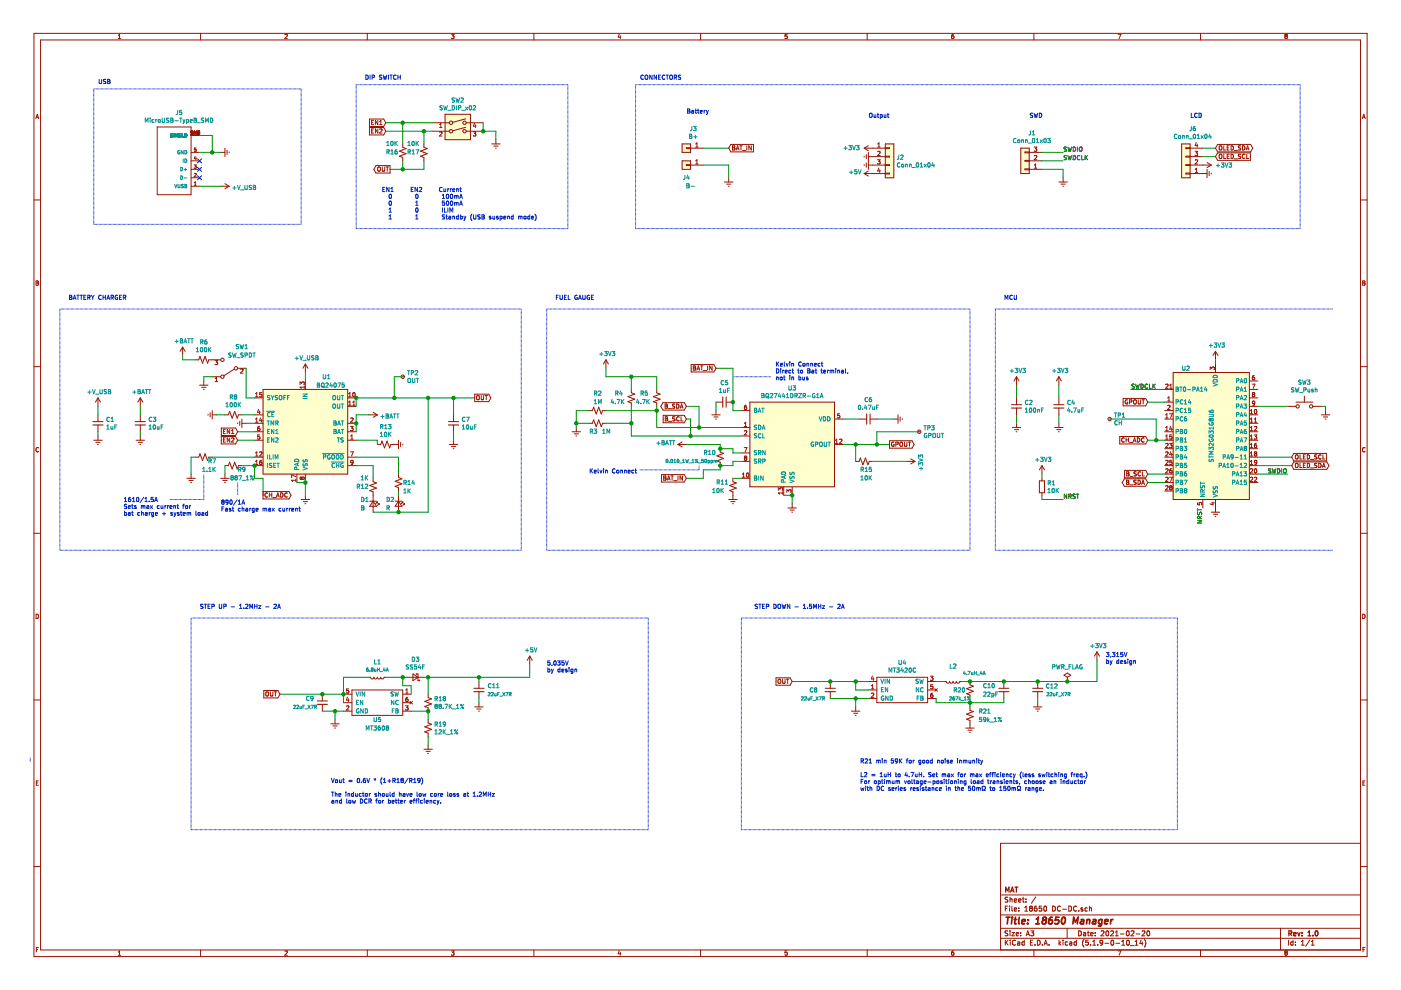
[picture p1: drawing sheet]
<svg xmlns="http://www.w3.org/2000/svg" width="297mm" height="210mm" viewBox="0 0 297 210" stroke-linecap="round" stroke-linejoin="round" font-family="sans-serif">
<path d="M.1 0h297v209.9h-297z" fill-rule="evenodd" fill="#fff" stroke="#fff" stroke-width=".21"/>
<g fill="none" stroke="#981200" stroke-width=".21">
<path d="M7.2 7.1h282.7v195.7h-282.7zM8.6 8.5h279.9v192.9h-279.9zM25.1 8.2h.5M25.1 7.5l.2-.2v.9M42.5 7.1v1.4M60.4 7.3h.4l.1 .2-.5 .7h.5M77.9 7.1v1.4M95.7 7.3h.6l-.3 .3 .2 .1v.4h-.5M95.7 8.1h.1M113.2 7.1v1.4M131.3 7.2l-.2 .7h.5M131.5 7.6v.6"/>
<path d="M148.5 7.1v1.4M166.9 7.3h-.4l-.1 .4 .5-.1v.5h-.5M183.9 7.1v1.4M201.7 7.8l.2-.2h.3v.5M202.2 7.3h-.3l-.2 .3 .1 .5h.4M202.2 8.1h.1M219.2 7.1v1.4M237 7.3h.7l-.4 .9M254.5 7.1v1.4M272.6 7.6l-.2 .4 .2 .2 .3-.1M272.6 7.6l-.2-.1 .2-.2h.3l-.1 .3M272.6 7.6h.2"/>
<path d="M272.8 7.6l.1 .2v.3M272.9 8.1h.1M7.6 25.1l.3-.9 .3 .9M7.7 24.9h.4M33.3 26.9h7.2v14.4h-7.2zM40.5 28l.4 .3-.2 .2h-.2M40.5 32.3h1.8M40.5 34.1h1.8M40.5 35.9h1.8M40.5 39.5h1.8M40.5 37.7h1.8M40.5 28.7h1.8"/>
<path d="M40.9 27.8l-.4 .1M41.2 35h.4l-.2 .2 .2 .2v.2h-.4M41.2 36.8h.3l.1 .2-.4 .5h.4M41.2 39.3h.4M41.2 38.8l.2-.2v.7M41.2 27.8v.7M41.2 28.1h.4M41.4 33.1l-.2 .5h.4M41.5 33.4v.5M41.5 31.7h.1M41.6 31.7l-.1 .4-.3-.1M41.6 31.4h-.4v.3h.3"/>
<path d="M41.6 27.8v.7M41.9 27.8h.4l-.2 .3M41.9 28.4l.2 .1M41.9 28.1l.1 .4M42 28.1l.3 .1-.1 .3M42 27.8l-.1 .3M42 28.1h-.1M42 28.1l-.1 .1M42 28.1h.1M42 27.8h-.1M42.1 27.8l-.2 .5h.5M42.1 27.8v.7"/>
<path d="M42.1 27.8l-.2 .2M42.1 27.8l-.2 .3M42.2 27.8l.1 .3-.4 .4h.4M42.3 28v.5M46.8 32.3h.9M46.8 39.5h1.8M47.7 39l.9 .5M47.7 31.4v1.8M48.1 31.9v.9M48.6 39.5l-.9 .5M48.6 32.2v.2M78.3 27h3.1l.4 .8-.4 .8h-3.1z"/>
<path d="M78.3 25.2h3.1l.4 .8-.4 .8h-3.1zM78.8 27.8h.3M78.8 26h.3M79.2 25.5h-.4v.9h.4M79.2 27.3h-.4v.9h.4M79.7 35.1h3v1.6h-3l-.4-.8zM80.1 25.5v.9l-.5-.9v.9M80.1 27.3v.9l-.5-.9v.9M80.1 35.5l.2-.1 .3 .1 .1 .5-.2 .3-.4-.1zM80.5 26.4h.5M80.5 25.8l.3-.3v.9M80.5 27.4l.3-.1 .2 .3-.5 .6h.5"/>
<path d="M81 35.4v.7l.2 .2 .4-.2v-.7M81.9 35.4h.5M82.1 35.4v.9M85.4 30.5v.7l.7 .3-1.4 .5 1.4 .6-1.4 .5 .7 .3v.7M89.9 30.5v.7l.7 .3-1.4 .5 1.4 .6-1.4 .5 .7 .3v.7M91.7 26h3.6M91.7 27.8h3.6M93.2 27.1h.5M93.2 26.4l.3-.2v.9M93.2 28l.3-.1 .2 .3-.5 .6h.5M94.4 24.2h5.3v5.4h-5.3zM98.7 27l-2.7 .7"/>
<path d="M98.7 25.2l-2.7 .7M98.9 26h3.5M98.9 27.8h3.5M100.3 27.9h.6l-.3 .4 .2 .1 .1 .3-.2 .1h-.4M100.6 26.1l-.2 .6h.5M100.8 26.5v.6M104.2 30.5h1.8M104.7 31h.9M105 31.4h.2M105.1 29.6v.9M144.6 30.5h1.8v1.8h-1.8zM144.6 34.1h1.8v1.8h-1.8z"/>
<path d="M146.4 31.3h-.9v.2h.9M146.4 34.9h-.9v.2h.9M146.4 31.4h2.7M146.4 35h2.7M147.5 31.2h.5M147.5 30.5l.3-.2v.9M147.5 34.1l.3-.2v.9M147.5 34.8h.5M153.6 38.6h1.8M154 39h.9M154.4 39.5h.2M154.5 37.7v.9"/>
<path d="M154.9 30.6h4.9v1.6h-4.9l-.4-.8zM155.3 31.3h.3M155.3 30.9l.5 .2-.2 .2 .2 .2-.1 .3h-.4zM156.1 31.8l.3-.9 .3 .9M156.2 31.6h.4M156.8 30.9h.6M157.1 30.9v.9M157.4 31.9h.7M158.3 30.9v.9M159.3 30.9v.9l-.5-.9v.9M183.2 31.4h4.5M183.2 36.8h4.5"/>
<path d="M183.2 36.8l.9 .5M183.2 33.1v.2M183.2 34.9v.2M183.2 31.4l.9 .6M183.7 32.8v.9M183.7 34.6v.9M184.1 35h3.6M184.1 33.2h3.6M184.1 36.3l-.9 .5M184.1 32.3v3.6M184.1 30.9l-.9 .5M186.1 33.9h.5l-.3 .3 .3 .1v.3l-.2 .2-.3-.1"/>
<path d="M186.1 31.2h.5M186.1 30.5l.3-.2v.9M186.1 32.2l.3-.1 .2 .2-.5 .7h.5M186.3 35.6l-.2 .7h.5M186.5 36v.6M187.7 31.3h.9v.2h-.9M187.7 30.5h1.8v7.2h-1.8zM187.7 34.9h.9v.2h-.9M187.7 33.1h.9v.2h-.9M187.7 36.7h.9v.2h-.9M216.4 31.4h1.8v5.4h-1.8zM218.2 32.3h2.7"/>
<path d="M218.2 34.1h2.7M218.2 35.9h2.7M218.2 32.2h-.9v.2h.9M218.2 34h-.9v.2h.9M218.2 35.8h-.9v.2h.9M219.3 31.2h.5l-.3 .3 .3 .1v.3l-.2 .2-.3-.1M219.3 35.7h.5M219.3 35l.3-.2v.9M219.3 33.1l.3-.1 .2 .2-.5 .7h.5M224.5 38.6h1.8M225 39h.8M225.3 39.5h.2"/>
<path d="M225.4 37.7v.9M250.5 30.5h1.8v7.2h-1.8zM252.3 31.3h-.9v.2h.9M252.3 31.4h2.7M252.3 34.9h-.9v.2h.9M252.3 35h4.5M252.3 36.8h3.6M252.3 33.1h-.9v.2h.9M252.3 36.7h-.9v.2h.9M252.3 33.2h2.7M253.4 32.1h.5l-.3 .3 .3 .1v.3l-.2 .2-.3-.1M253.4 34l.3-.1 .2 .2-.5 .7h.5"/>
<path d="M253.4 36.6h.5M253.4 35.9l.3-.2v.9M253.6 30.2l-.2 .7h.6M253.8 30.6v.6M255.9 35.9v1.8M255.9 34.5l.9 .5M256.4 36.3v.9M256.8 36.7v.2M256.8 35l-.9 .5M258.2 30.6h7l.4 .8-.4 .8h-7l-.5-.8zM258.2 32.4h6.9v1.6h-6.9l-.5-.8zM258.5 31l.2-.1 .3 .1-.1 .8-.4-.1z"/>
<path d="M258.5 32.8l.2-.1 .3 .1-.1 .8-.4-.1zM259.5 30.9v.9h.4M259.5 32.7v.9h.4M260.2 31.3h.3M260.2 33.1h.3M260.6 30.9h-.4v.9h.4M260.6 32.7h-.4v.9h.4M261 30.9a.45 .45 0 0 1 .5 .5 .45 .45 0 0 1-.5 .4zM261 32.7a.45 .45 0 0 1 .5 .5 .45 .45 0 0 1-.5 .4zM261.7 31.9h.7M261.7 33.7h.7M263.1 31h-.5a.36 .36 0 0 0 .4 .5v.3h-.5"/>
<path d="M263.1 32.8h-.5a.36 .36 0 0 0 .4 .5v.3h-.5M263.4 30.9a.45 .45 0 0 1 .6 .5 .45 .45 0 0 1-.6 .4zM264 32.8a.4 .4 0 0 0-.6 .4 .4 .4 0 0 0 .6 .3M264.2 31.8l.3-.9 .3 .9M264.3 31.6h.4M264.3 32.7v.9h.5M288.9 25.1l.3-.9 .3 .9M288.9 24.9h.5M7.2 42.4h1.4M7.6 59.6l.5 .1-.1 .3 .2 .2-.2 .3h-.4zM7.6 60h.4M288.5 42.4h1.4"/>
<path d="M288.9 59.6l.5 .1-.2 .3 .2 .2-.1 .3h-.4zM288.9 60h.3M7.2 77.7h1.4M38.7 73.6l-.5 .9M38.7 73.6v1.8M38.7 73.6l.6 .9M41.4 76.3h.7l.3-.7 .5 1.4 .6-1.4 .5 1.4 .3-.7h2.5M45 79.9h1.8M45.6 76.4h.6l-.4 .4h.3l.1 .3-.2 .2-.4-.1M49.7 78.3l-2.3 1.4M50.4 78.1h1.8M51.4 78.3h-.4"/>
<path d="M51.4 78.3h.1M51.5 78.3v.3l-.5 .5h.5M64.7 77.2v1.8M64.7 77.2l-.5 .9M64.7 77.2l.6 .9M85.4 79.9h.1M128.5 76.3l-.6 .9M128.5 76.3v1.8M128.5 76.3l.5 .9M146.5 77.3h4.9l.4 .8-.4 .8h-4.9zM147 78h.3M147.4 77.6h-.4v.9l.5-.2-.2-.3"/>
<path d="M147.4 77.6v.1M147.4 77.7l-.1 .3M147.8 78.5l.3-.9 .3 .9M147.9 78.2h.4M148.5 77.6h.5M148.8 77.6v.9M149.1 78.6h.7M150 77.6v.9M151 77.6v.9l-.5-.9v.9M215.5 79.9v1.8M215.5 79.9l-.5 .9M215.5 79.9l.6 .9"/>
<path d="M224.5 79.9v1.8M224.5 79.9l-.5 .9M224.5 79.9l.5 .9M248.7 79h16.2v26.9h-16.2zM256.6 78.4v-.6l.3 .3 .1-.2 .3-.1 .2 .2-.1 .4M257.7 74.5l-.5 .9M257.7 74.5v1.8M257.7 77.2v1.8M257.7 74.5l.5 .9M265.9 79.6h-.1a.56 .56 0 0 0-.1 .9h.2l.1-.3-.1-.2-.4 .2M288.5 77.7h1.4M8.2 95a.41 .41 0 0 0-.6 .4 .41 .41 0 0 0 .6 .3"/>
<path d="M19.9 93.3h1.8M20.3 93.8h.9M20.7 94.2h.2M20.8 84.4l-.6 .9M20.8 84.4v1.8M20.8 88v1.4M20.8 90.1v1.4M20.8 92.4v.9M20.8 84.4l.5 .9M28.8 93.3h1.8M29.3 93.8h.9M29.7 94.2h.1"/>
<path d="M29.7 84.4l-.5 .9M29.7 84.4v1.8M29.7 88v1.4M29.7 90.1v1.4M29.7 92.4v.9M29.7 84.4l.6 .9M41.4 96.9h.7l.3-.7 .5 1.4 .6-1.4 .5 1.4 .3-.7h.7M42.3 81.7h1.8M42.8 82.1h.9M43.1 82.6h.2M43.2 80.8v.9M44.1 87.9v.1"/>
<path d="M44.6 87.5v.9M45 88h.9M45 87.1v1.8M45.6 80.9h.6M45.6 80.3l.3-.3v.9M46.9 90.8h3l.5 .7-.5 .8h-3zM46.9 92.5h3l.5 .8-.5 .8h-3zM47.4 93.3h.3M47.4 91.5h.3M47.7 98.7h.7l.3-.7 .5 1.4 .6-1.4 .5 1.4 .3-.7h.7M47.7 88h.7l.3-.8 .5 1.5 .6-1.5 .5 1.5 .3-.7h.7M47.8 92.8h-.4v.9h.4"/>
<path d="M47.8 91h-.4v.9h.4M48.7 91v.9l-.5-.9v.9M48.7 92.8v.9l-.5-.9v.9M49.1 92.9l.3-.1 .2 .3-.6 .6h.6M49.1 91.9h.5M49.1 91.3l.2-.3v.9M50.4 89.7v.1M50.8 89.3v.9M51.3 89.7h.9M51.3 88.9v1.7M54 89.7h1.8M54 93.3h1.8"/>
<path d="M54 84.4h1.8M54 96.9h1.8M54 98.7h1.8M54 91.5h1.8M54 88h1.8M54.2 96.7h.5M54.2 84.1h.5M54.2 83.5l.2-.3v.9M54.2 88.9l.2-.3v.9M54.2 96.1l.2-.3v.9M54.2 97.8l.2-.2v.9M54.2 89.5h.5"/>
<path d="M54.2 98.5h.5M54.8 86.8l-.2 .6h.6M55 90.4h-.1a.56 .56 0 0 0-.1 .9h.2l.1-.4-.2-.1-.3 .1M55 95.9l.4-.1 .2 .3-.6 .6h.6M55 87.1v.6M55.1 92.2h-.4l-.1 .4 .3-.1 .2 .4-.2 .2-.3-.1M55.3 88.6l-.3 .6h.6M55.5 97.6l-.3 .1-.2 .3 .1 .4 .4 .1v-.5l-.3-.1-.2 .2M55.5 88.9v.6M55.5 83.2h-.4l-.1 .5 .4-.1 .2 .4-.2 .1-.4-.1M55.8 82.6h17.9v17.9h-17.9zM64 81.1v.2l-.4-.3v.5"/>
<path d="M64 81l.5 .1-.1 .4M64 81v.1M64.5 81.8v.6M64.5 82.1h-.9l.3 .3M64.7 80.8v1.8M73.7 89.7h1.8M73.7 93.3h1.8M73.7 84.4h1.8M73.7 86.2h1.8M73.7 96.9h1.8M73.7 98.7h1.8M73.7 91.5h1.8"/>
<path d="M73.9 85.9h.5M73.9 84.1h.5M73.9 83.5l.3-.3v.9M73.9 85.3l.3-.3v.9M74.3 90.4h.6l-.3 .4h.2l.1 .3-.2 .2-.4-.1M74.3 95.8h.6l-.4 .9M74.4 93.1h.5M74.4 88.7l.3-.1 .2 .3-.6 .6h.6M74.4 92.5l.2-.3v.9M74.8 85.9h.5M74.8 85.3l.2-.3v.9M74.9 98l-.5 .1v-.4l.3-.1 .2 .2-.2 .6-.3 .1"/>
<path d="M74.9 83.3l.1-.1a.44 .44 0 0 1 .3 .5 .44 .44 0 0 1-.4 .4l-.1-.3zM78.2 88h1.8M79.1 87.4l.9 .6M80 94.2h.7l.3-.7 .5 1.5 .6-1.5 .5 1.5 .3-.8h1.6M80 88l-.9 .5M84.5 93.3v1.8M84.9 93.8v.9M85.4 94.1v.2M95.3 94.2h1.8M95.7 94.7h.9M96.1 95.1h.1M96.2 88v1.4"/>
<path d="M96.2 90.1v1.4M96.2 93.3v.9M100.6 83.6h3l.5 .8-.5 .8h-3zM101.1 84l.2-.1 .3 .1-.1 .7-.4-.1zM102 83.9v.7l.2 .2 .3-.2v-.7M102.8 83.9h.6M103.1 83.9v.9M121.3 91.5h1.8M121.7 92h.9M122.1 92.4h.2M122.2 90.6v.9M124.9 89.7h.7l.3-.7 .5 1.5 .5-1.5 .6 1.5 .3-.8h.7"/>
<path d="M124.9 87.1h.7l.3-.8 .5 1.5 .5-1.5 .6 1.5 .3-.7h.7M133.9 82.6v.7l.7 .3-1.5 .5 1.5 .5-1.5 .6 .8 .2v.8M139.2 82.6v.7l.8 .3-1.5 .5 1.5 .5-1.5 .6 .7 .2v.8M140.5 85.4h4.6l.4 .8-.4 .7h-4.6l-.4-.7zM140.6 88.1h4.5l.4 .8-.4 .7h-4.5zM141 85.7h.4l-.1 .4 .2 .1-.1 .3-.4 .1zM141 86.1h.3M141.1 88.3l.4 .1-.1 .4 .2 .1-.1 .3h-.4zM141.1 88.8h.3M141.7 86.6h.7M141.7 89.3h.7M143.1 85.7h-.5v.3a.36 .36 0 0 1 .3 .1 .36 .36 0 0 1 .1 .4h-.4"/>
<path d="M143.1 88.4h-.5a.38 .38 0 0 0 .5 .5l-.1 .3h-.4M143.5 85.7a.45 .45 0 0 1 .5 .4 .45 .45 0 0 1-.5 .5zM143.7 94.2h1.8M143.7 94.2l.9 .6M144 88.4a.4 .4 0 0 0-.5 .4 .4 .4 0 0 0 .5 .4M144.2 86.6l.3-.9 .3 .9M144.3 86.3h.4M144.4 88.3v.9h.4M144.6 93.7l-.9 .5M150.9 88h1.8M151.4 88.4h.9M151.7 88.9h.2"/>
<path d="M151.8 85.3h1.4M151.8 87.1v.9M152.7 95.1v.8l.7 .2-1.4 .6 1.4 .5-1.4 .5 .7 .3v.7M154 85.3h1.4M157.2 90.6h1.8M157.2 92.4h1.8M157.2 87.1h1.8M157.2 96h1.8M157.2 97.8h1.8M157.8 94.9h.6l-.4 .9M157.8 90.4h.5M157.8 89.8l.3-.3v.9"/>
<path d="M157.8 96.9h.1M157.8 96.9l.2 .2M157.8 96.9l.2-.2 .3 .2M158 97.1l-.2 .2 .2 .3 .3-.2-.1-.3M158 97.1h.2M158.2 91.4h-.4M158.2 91.4h.1M158.2 85.9h-.1a.56 .56 0 0 0-.1 .9l.3-.1v-.3M158.2 86.3l.1 .1M158.2 86.3h-.2l-.2 .1M158.3 91.4v.3l-.5 .5h.5M158.3 96.9h.1"/>
<path d="M158.3 96.9l-.1 .2M159 85.3h17.9v17.9h-17.9zM176.9 94.2h1.8M176.9 88.9h1.8M177.1 94h.6M177.1 93.4l.3-.3v.9M178 93.2l.3-.1 .2 .3-.5 .6h.5M178 87.7h-.4v.5l.3-.1 .2 .4-.2 .1-.3-.1M181.4 97.8h.7l.3-.7 .5 1.4 .6-1.4 .5 1.4 .3-.7h.7M182.3 88.9h1.5M184.5 88.9h1.4M188.6 93.4h4.8l.4 .8-.4 .8h-4.8z"/>
<path d="M189.5 88.9h.9M189.5 93.8a.4 .4 0 0 0-.5 .4 .4 .4 0 0 0 .6 .3v-.2h-.2M189.9 94.2l.5-.1v-.3l-.5-.1v.9M190.4 88v1.7M190.8 93.9l.2-.2 .3 .2v.7l-.5-.1zM190.8 88.4v.9M191.3 88.8v.1M191.8 93.7v.8l.1 .1 .4-.1v-.8M192.2 97.8h1.8M192.6 93.7h.5M192.8 93.7v.9M193.1 97.3l.9 .5"/>
<path d="M194 97.8l-.9 .6M194.9 91.5h.1M214.6 90.6h1.8M215.1 91.1h.9M215.4 91.5h.2M215.5 84.4v1.4M215.5 86.5v1.5M215.5 89.7v.9M220.9 98.7v1.8M220.9 98.7l-.5 .9M220.9 98.7l.5 .9M223.6 90.6h1.8"/>
<path d="M224.1 91.1h.9M224.4 91.5h.2M224.5 84.4v1.4M224.5 86.5v1.5M224.5 89.7v.9M235.3 88.9h.1M237.4 92.5h5.5l.4 .8-.4 .8h-5.5zM238.1 84.5h4.8l.4 .8-.4 .8h-4.8zM238.4 92.9a.4 .4 0 0 0-.6 .4 .4 .4 0 0 0 .6 .3M238.4 99.7h4.5l.4 .8-.4 .8h-4.5zM238.8 92.8v.9M238.8 93.3h.5"/>
<path d="M239.1 84.8a.4 .4 0 0 0-.6 .4 .4 .4 0 0 0 .6 .4v-.3h-.2M239.3 92.8v.9M239.5 85.2h.5v-.4h-.5v.9M239.5 93.8h.7M240.2 93.7l.3-.9 .4 .9M240.3 93.5h.5M240.4 84.9l.1-.1 .4 .1v.5l-.2 .3-.3-.2zM241.1 92.8a.45 .45 0 0 1 .6 .5 .45 .45 0 0 1-.6 .4zM241.3 84.8v.7l.2 .2 .3-.2v-.7M242.1 84.8h.5M242.4 84.8v.9M242.6 92.9a.4 .4 0 0 0-.6 .4 .4 .4 0 0 0 .6 .3"/>
<path d="M246.9 85.3h1.8M246.9 88.9h1.8M246.9 87.1h1.8M246.9 82.6h1.8M246.9 93.3h1.8M246.9 96.9h1.8M246.9 98.7h1.8M246.9 91.5h1.8M246.9 95.1h1.8M247.1 94.1l.4-.1 .2 .3-.6 .6h.6M247.1 99.5l.4-.1 .2 .2-.6 .7h.6M247.1 93.1h.6"/>
<path d="M247.1 91.3h.6M247.1 88.6h.6M247.1 95.9l.4-.1 .2 .3-.6 .6h.6M247.1 97.7l.4-.1 .2 .2-.6 .7h.6M247.1 88l.3-.3v.9M247.1 90.7l.3-.3v.9M247.1 92.5l.3-.3v.9M247.1 81.5l.4-.1 .2 .3-.6 .6h.6M247.6 86l.3-.1 .2 .3-.6 .6h.6M247.6 85h.5M247.6 84.4l.2-.3v.9M248 94h.5l-.3 .3 .3 .1v.3l-.2 .2-.3-.1"/>
<path d="M248 87.7h.6l-.4 .9M248 99.8h.5l-.1 .5-.4-.1zM248 82.3h.5M248 81.7l.2-.3v.9M248 98h.4l.1 .3-.2 .2-.3-.1M248 98h.1M248 99.8v.1M248.2 90.4l-.2 .6h.6M248.2 95.8l-.2 .6h.6M248.4 90.7v.6M248.4 96.1v.6M248.4 99.4l-.3 .1-.1 .3"/>
<path d="M248.5 92.2h-.5v.4l.3-.1 .2 .4-.2 .2-.3-.1M248.5 97.6h-.5v.4M264.9 89.7h1.8M264.9 82.6h1.8M264.9 93.3h1.8M264.9 84.4h1.8M264.9 86.2h1.8M264.9 96.9h1.8M264.9 98.7h1.8M264.9 91.5h1.8M264.9 88h1.8M264.9 95.1h1.8"/>
<path d="M264.9 80.8h1.8M265.1 94.9h.5M265.1 99.5l.3-.1 .2 .2-.5 .7h.5M265.1 93.1h.5M265.1 91.3h.5M265.1 87.7h.5M265.1 96.7h.5M265.1 89.5h.5M265.1 98.5h.5M265.1 87.1l.3-.3v.9M265.1 88.9l.3-.3v.9M265.1 90.7l.3-.3v.9"/>
<path d="M265.1 92.5l.3-.3v.9M265.1 94.3l.3-.3v.9M265.1 96.1l.3-.3v.9M265.1 97.8l.3-.2v.9M265.5 81.4h.6l-.4 .9M265.5 83.4l.2-.2 .3 .2M265.5 83.4h.1M265.5 83.4l.2 .2M265.7 83.6l-.2 .2 .2 .3 .3-.1-.1-.4M265.7 83.6h.2M265.9 92.2h.6l-.3 .3 .2 .1 .1 .3-.2 .2-.4-.1M265.9 96l.2-.2 .4 .2"/>
<path d="M265.9 89.5h.6M265.9 96h.1M265.9 88.9l.3-.3v.9M265.9 96l.2 .2M266 99.5l.2-.1a.44 .44 0 0 1 .3 .5 .44 .44 0 0 1-.4 .4l-.2-.4zM266 86.9l.2-.1a.44 .44 0 0 1 .3 .5 .44 .44 0 0 1-.4 .4l-.2-.3zM266 85.4l-.4 .1v-.4l.3-.1 .1 .2-.1 .6-.3 .1M266 83.4h.1M266 83.4l-.1 .2M266.1 96.2l-.2 .2 .2 .3 .4-.2-.2-.3M266.1 96.2h.2M266.4 94l-.3 .1-.2 .3 .1 .4 .4 .1v-.5l-.3-.1-.2 .2"/>
<path d="M266.4 90.5h-.5M266.4 90.5h.1M266.4 90.5v.3l-.5 .5h.6M266.5 98l-.5 .1v-.4l.3-.1 .2 .2-.1 .5-.4 .2M266.5 96h.1M266.5 96l-.2 .2M273 86.2h1.8M274.3 97.9h7l.5 .8-.5 .8h-7l-.4-.8zM274.3 96.1h7v1.6h-7l-.4-.8zM274.7 96.6l.2-.2 .3 .2-.1 .7-.4-.1zM274.7 98.3l.2-.1 .3 .1-.1 .8-.4-.1zM274.8 85.3h3.6"/>
<path d="M275.6 98.2v.9h.5M275.6 96.4v.9h.5M276.3 98.7h.3M276.3 96.9h.3M276.6 84v1.3M276.8 96.4h-.5v.9h.5M276.8 98.2h-.5v.9h.5M277.2 96.4a.45 .45 0 0 1 .5 .5 .45 .45 0 0 1-.5 .4zM277.2 98.2a.45 .45 0 0 1 .5 .5 .45 .45 0 0 1-.5 .4zM277.8 99.2h.7M277.8 97.4h.7M278.4 86.2h1.7"/>
<path d="M279.2 96.5h-.5a.36 .36 0 0 0 .5 .5l-.1 .3h-.4M279.2 98.3h-.5a.36 .36 0 0 0 .5 .5l-.1 .3h-.4M279.6 98.2a.45 .45 0 0 1 .5 .5 .45 .45 0 0 1-.5 .4zM280.1 96.5a.4 .4 0 0 0-.5 .4 .4 .4 0 0 0 .5 .3M280.1 88h1.8M280.4 99.1l.3-.9 .3 .9M280.5 98.9h.4M280.5 96.4v.9h.4M280.6 88.4h.9M281 88.9h.1M281 87.1v.9M289.4 95a.41 .41 0 0 0-.5 .4 .41 .41 0 0 0 .5 .3"/>
<path d="M7.2 113.1h1.4M39.6 101.4h1.8M40.1 101.9h.9M40.4 102.3h.2M40.5 100.5v.9M46.8 101.4h1.8M47.2 101.9h.9M47.6 102.3h.2M47.7 100.5v.9M55.8 104.2h5.5l.4 .8-.4 .8h-5.5zM56.7 104.6a.4 .4 0 0 0-.5 .4 .4 .4 0 0 0 .5 .3M57.1 104.5v.9"/>
<path d="M57.1 104.9h.5M57.6 104.5v.9M57.8 105.5h.7M58.6 105.4l.3-.9 .3 .9M58.7 105.2h.4M59.5 104.5a.45 .45 0 0 1 .5 .5 .45 .45 0 0 1-.5 .4zM60.9 104.6a.4 .4 0 0 0-.6 .4 .4 .4 0 0 0 .6 .3M62.7 101.6v.5M62.7 101.8h-.9l.3 .3M62.7 101.1l-.9-.4v.6M63 100.5v1.8M63.8 101.1l-.2 .2 .2 .4"/>
<path d="M63.8 101.7h.1M63.8 101.1h.1M63.8 101.1l.2 .2M63.8 105.9h1.8M64 101.5l-.2 .2M64 101.3l.2-.2 .3 .2-.1 .4-.4-.2M64 101.3v.2M64.3 106.4h.9M64.7 106.8h.1M64.7 100.5v1.8M64.7 105v.9M78.4 106.3h1.4"/>
<path d="M79.1 106.3l.7 1h-1.4zM79.1 101.4v.7l.7 .3-1.4 .5 1.4 .6-1.4 .5 .7 .3v4.3M79.8 106.4h.2M80 106.4l-.4 .4M80 106.4v.2M80.2 106.8h.2M80.4 106.8l-.4 .4M80.4 106.8v.2M83.8 106.3h1.4M84.5 100.5v.7l.7 .3-1.4 .5 1.4 .6-1.4 .5 .7 .3v.7M84.5 105v3.6M84.5 106.3l.7 1h-1.4z"/>
<path d="M85.2 106.4h.2M85.4 106.4v.2M85.4 106.4l-.4 .4M85.6 106.8h.1M85.7 106.8l-.3 .4M85.7 106.8v.2M140.3 100.6h4.8l.4 .8-.4 .8h-4.8zM140.7 100.9l.4 .1-.1 .3 .2 .2-.1 .3h-.4zM140.7 101.3h.3M141.5 101.8l.3-.9 .3 .9M141.6 101.6h.4M142.3 100.9h.5"/>
<path d="M142.5 100.9v.9M142.8 101.9h.7M143.7 100.9v.9M144.7 100.9v.9l-.5-.9v.9M154.5 105.9h1.8M154.9 106.4h.9M155.3 106.8h.2M155.4 101.4v.7l.7 .3-1.4 .5 1.4 .6-1.4 .5 .7 .3v1.6M157.2 101.4h1.8M157.4 101.2h.5M157.4 100.5l.3-.2v.9M158.3 100.4l.2-.1a.44 .44 0 0 1 .3 .5 .44 .44 0 0 1-.4 .3l-.2-.3z"/>
<path d="M165 104v-.6l.4 .3 .1-.2 .3-.1 .1 .2-.1 .4M165.9 104.3v.5M165.9 104.5h-.9l.3 .3M166.2 103.2v1.8M166.8 104.4v-.6l.4 .3 .1-.2 .3-.1 .1 .2-.1 .4M167.1 107.7h1.8M167.5 108.1h.9M167.9 108.6h.1M168 103.2v1.8M168 106.8v.9M220.4 102h1v2.5h-1zM220.9 101.4v.6"/>
<path d="M220.9 104.5v.5M238.4 101.5h4.5l.4 .8-.4 .8h-4.5l-.5-.8zM238.8 101.8l.5 .1-.2 .3 .2 .2v.3h-.5zM238.8 102.2h.3M238.9 100l.4 .1-.1 .3 .2 .2-.1 .3h-.4zM238.9 100.4h.3M239.5 102.8h.7M239.6 101h.6M240.9 101.9h-.4l-.1 .3a.36 .36 0 0 1 .4 .1 .36 .36 0 0 1 0 .4h-.4M240.9 100.1h-.4a.38 .38 0 0 0 .4 .5v.3h-.5M241.3 101.8a.45 .45 0 0 1 .5 .5 .45 .45 0 0 1-.5 .4zM241.8 100.1a.4 .4 0 0 0-.5 .4 .4 .4 0 0 0 .5 .3"/>
<path d="M242 102.7l.3-.9 .3 .9M242.1 102.5h.5M242.2 100v.9h.4M246.9 100.5h1.8M246.9 102.3h1.8M246.9 104.1h1.8M247.1 101.3l.4-.1 .2 .2-.6 .7h.6M247.1 103.1l.4-.1 .2 .2-.6 .7h.6M248 101.2h.6l-.4 .9M248.2 103.4l-.2-.2 .2-.2 .3 .2-.2 .2M248.2 103.4l-.2 .1 .2 .4 .3-.2-.2-.3M248.2 103.4h.1"/>
<path d="M253.9 106.6v.4l.4 .1-.1-.4 .4-.2 .2 .2-.1 .4M255 105.9v1.8M256.8 108.6h1.8M256.9 106.6h.6M257.2 106.5v.6l-.7-.3M257.3 109h.9M257.6 109.5h.2M257.7 105.9v2.7M264.9 100.5h1.8M264.9 102.3h1.8M265.1 101.3l.3-.1 .2 .2-.5 .7h.5M265.9 101.3l.4-.1 .2 .2-.6 .7h.6"/>
<path d="M288.5 113.1h1.4M7.6 130.2a.46 .46 0 0 1 .6 .5 .46 .46 0 0 1-.6 .4zM112.3 139.1l-.5 .9M112.3 139.1v1.8M112.3 139.1l.6 .9M232.6 138.2l-.6 .9M232.6 138.2v1.8M232.6 138.2l.5 .9M288.9 130.2a.46 .46 0 0 1 .5 .5 .46 .46 0 0 1-.5 .4zM7.2 148.4h1.4M55.9 146.4h3l.5 .8-.5 .8h-3zM57.3 146.7v.7l.2 .2 .4-.2v-.7"/>
<path d="M58.1 146.7h.6M58.4 146.7v.9M68.3 147.2v1.4M68.3 149.3v1.5M70.1 153.5h1.8M70.6 153.9h.9M70.9 154.4h.2M71 152.6v.9M72.8 150.8h1.8M72.8 149h1.8M72.8 147.2h1.8M73.5 149.7l.3-.1 .2 .3-.6 .6h.6"/>
<path d="M73.7 147.8l-.2 .6h.5M73.9 148.2v.6M73.9 146.1h-.4v.4l.3-.1 .2 .4-.2 .2-.3-.1M74.6 146.3h10.8v5.4h-10.8zM78.2 143.6h.4a.36 .36 0 0 0 .3 .4 .36 .36 0 0 0 .4-.4 .36 .36 0 0 0 .3 .4 .36 .36 0 0 0 .4-.4 .36 .36 0 0 0 .4 .4 .36 .36 0 0 0 .3-.4 .36 .36 0 0 0 .4 .4 .36 .36 0 0 0 .3-.4h.4M85.4 150.8h1.8M85.4 149h1.8M85.4 147.2h1.8M86 149.6h.5l-.3 .4 .3 .1v.3l-.1 .1h-.4M86 147h.5M86 146.3l.3-.2v.9M86.3 143.6h3.6"/>
<path d="M86.4 147.9h-.1a.56 .56 0 0 0-.1 .9l.2-.1 .1-.3-.1-.2-.4 .2M86.9 148.7l.6 .6M87.5 148.7l-.6 .6M87.5 142.9l1.1 .7-1.1 .7zM88.3 143.1v-.2h.3v1.4h.4v-.2M89.9 158.9h1.8M90.3 159.3h.9M90.7 159.8h.2M90.8 147.2v.7l.7 .3-1.4 .5 1.4 .6-1.4 .5 .7 .3v.7M90.8 152.6v.7l.7 .3-1.4 .5 1.4 .5-1.4 .6 .7 .2v.8M90.8 158v.9M100.6 149.9h1.8"/>
<path d="M101.1 150.3h.9M101.5 150.8h.1M101.5 144.5v1.4M101.5 146.7v1.4M101.5 149v.9M164.5 143.7h3l.5 .8-.5 .8h-3zM165 144.1l.2-.1 .3 .1 .1 .5-.2 .3-.4-.1zM165.9 144v.7l.2 .2 .4-.2v-.7M166.7 144h.6M167 144v.9M176 144.5v1.4M176 146.7v1.4"/>
<path d="M180.5 150.8h1.8M181 151.2h.9M181.3 151.7h.2M181.4 149.9v.9M184.1 146.3h1.8M184.1 148.1h1.8M184.1 144.5h1.8M184.7 146.1h.6M184.7 145.4l.3-.2v.9M185 143.3l-.3 .7h.6M185.2 147h-.5M185.2 147h.1"/>
<path d="M185.2 143.7v.6M185.2 147v.4l-.5 .5h.6M185.9 143.6h10.8v5.4h-10.8zM196.7 146.3h1.8M196.7 148.1h1.8M196.7 144.5h1.8M197.3 143.4h.5l-.3 .3 .3 .1v.3l-.2 .2-.3-.1M197.7 147h-.1a.56 .56 0 0 0-.1 .9l.2-.1 .1-.3-.2-.2-.3 .2M197.8 145.2h-.4l-.1 .4 .3-.1 .2 .4-.2 .2-.3-.1M198.2 146l.5 .6M198.7 146l-.5 .6M200.3 144.5h.3a.36 .36 0 0 0 .4 .4 .36 .36 0 0 0 .3-.4 .36 .36 0 0 0 .4 .4 .36 .36 0 0 0 .4-.4 .36 .36 0 0 0 .3 .4 .36 .36 0 0 0 .4-.4 .36 .36 0 0 0 .3 .4 .36 .36 0 0 0 .4-.4h.4"/>
<path d="M204.8 154.4h1.8M205.2 154.8h.9M205.6 155.3h.1M205.7 144.5v.7l.7 .3-1.5 .5 1.5 .6-1.5 .5 .8 .3v.7M205.7 149.9v.7l.7 .3-1.5 .5 1.5 .5-1.5 .6 .8 .3v1.6M212.8 144.5v1.4M212.8 146.7v1.4M219.1 149.9h1.8M219.6 150.3h.9M219.9 150.8h.2M220 144.5v1.4M220 146.7v1.4"/>
<path d="M220 149v.9M225.6 143.2l.7-.5 .7 .5-.7 .4zM226.3 144.5h.1M226.3 143.6v.9M288.5 148.4h1.4M7.7 166h.3M8.1 165.6h-.4v.9h.4M288.5 178.8h-76.4v22.6M289 166h.3M289.4 165.6h-.4v.9h.4M7.2 183.7h1.4M212.1 198.9h76.4"/>
<path d="M212.1 196.8h76.4M212.1 194h76.4M212.1 189.7h76.4M213.1 199.3v1.1M213.1 192.6h.4M213.3 199.8l.4 .6M213.6 192.1h-.5v1.1M213.7 197.4h-.5l-.1 .4a.44 .44 0 0 1 .5 .5l-.5 .1M213.7 190.3h-.5l-.1 .3a.44 .44 0 0 1 .5 .6h-.5M213.7 199.3l-.6 .6M214 192.1v.1M214 192.5v.7"/>
<path d="M214.1 190.2v1.1M214.1 197.4v.1M214.1 197.7v.7M214.1 190.7l.4-.1 .1 .7M214.2 199.3v.1M214.2 199.7v.7M214.5 197.7h.6l-.6 .7h.6M214.5 192.1v.9l.2 .2M215 192.8l.5-.1v-.2h-.3l-.2 .1 .1 .5h.4M215 190.9l.5-.1v-.2h-.3l-.2 .1 .1 .5h.4M215.3 199.4a.47 .47 0 0 0-.7 .5 .47 .47 0 0 0 .7 .4M215.5 198.1l.5-.1-.1-.2-.3-.1-.1 .2v.5h.4"/>
<path d="M215.8 199.7h.4v.7M216 190.9l.5-.1-.1-.2h-.3l-.1 .1v.5h.4M216 193.1v.1M216 192.5v.1M216.2 199.9l-.5 .2 .1 .3 .4-.1M216.4 198.3v.1M216.4 197.8v.1M216.8 190.6h.4M216.9 190.2v.9l.3 .2M217.2 199.7h-.3l-.2 .2v.4h.5M217.2 199.3v1.1M217.3 193.2h.6"/>
<path d="M217.3 192.4l.3-.3v1.1M217.5 191.2v.1M217.5 190.6v.1M217.6 198.4l.3-1 .4 1M217.7 198.1h.5M218.5 199.8h.3M218.5 192.6l-.2-.2 .2-.3 .4 .2-.2 .3M218.5 192.6l-.2 .2 .2 .4 .4-.2-.2-.4M218.5 192.6h.2M218.5 197.4h.7l-.4 .4 .3 .1v.4h-.6M219 199.3h-.5v1.1h.5M219.6 190.2l-.9 1.3"/>
<path d="M219.8 192.1l-.5 .3v.6l.2 .2 .3-.1v-.5l-.3-.1-.2 .2M219.9 199.3a.54 .54 0 0 1 .7 .6 .54 .54 0 0 1-.7 .5zM220.8 192.1h-.5v.5h.5v.5h-.5M221.4 192.2l.2-.1a.51 .51 0 0 1 .3 .6 .51 .51 0 0 1-.5 .4l-.1-.3zM223.2 192.1a.53 .53 0 0 1 .6 .5 .53 .53 0 0 1-.6 .6zM224.5 199.3v1.1M224.6 200l.3 .4M224.8 192.2a.47 .47 0 0 0-.6 .5 .47 .47 0 0 0 .6 .4M224.9 199.7l-.4 .4M225.3 192.8h.8M225.4 199.3v.1M225.4 199.7v.7"/>
<path d="M226.3 196.8v2.1M226.4 199.7h-.4l-.2 .2 .1 .4h.5M226.6 192.1a.53 .53 0 0 1 .6 .5 .53 .53 0 0 1-.6 .6zM226.8 199.7h.4v.7M227.2 199.9l-.5 .2 .2 .3 .3-.1M228.2 199.7h-.3l-.2 .2 .1 .4h.4M228.2 199.3v1.1M228.3 192.2a.47 .47 0 0 0-.7 .5 .47 .47 0 0 0 .7 .4M228.7 197.4a.53 .53 0 0 1 .6 .5 .53 .53 0 0 1-.6 .5zM228.7 193.1v.1M229.6 192.5h-.3l-.1 .1v.2l.4 .1v.2h-.4M229.7 197.8h.4l.1 .6"/>
<path d="M229.8 199.2a1.21 1.21 0 0 0 0 1.6M230.2 198l-.5 .2 .1 .2h.4M230.5 192.5h-.3l-.2 .2 .1 .4h.4M230.6 197.7h.3M230.7 197.4v.9l.2 .1M230.7 199.3h-.5v.5h.5v.5h-.5M231 192.6l.4-.1v.7M231 192.1v1.1M231.3 198.1l.5-.1-.1-.2-.3-.1-.1 .2v.5h.4M231.7 199.6l.3-.3v1.1M232.2 198.3v.1M232.2 197.8v.1"/>
<path d="M233.5 197.5l.4-.1 .2 .3-.7 .7h.7M233.8 199.8l-.2 .2-.3-.1v-.5l.3-.1 .2 .2v.6l-.5 .3M234.3 200h.8M234.6 197.5l.1-.1a.51 .51 0 0 1 .4 .5 .51 .51 0 0 1-.5 .5l-.1-.4zM235.5 197.5l.4-.1 .2 .3-.7 .7h.7M235.7 199.4l.1-.1a.51 .51 0 0 1 .4 .6 .51 .51 0 0 1-.5 .4l-.2-.3zM236.5 198.4h.6M236.5 197.7l.3-.3v1M236.6 200h.8M237.6 198h.8M237.8 199.6l.3-.3v1.1M238.9 197.5l.2-.1a.51 .51 0 0 1 .3 .5 .51 .51 0 0 1-.4 .5l-.2-.4z"/>
<path d="M239 199.4l.1-.1a.51 .51 0 0 1 .4 .6 .51 .51 0 0 1-.5 .4l-.2-.3zM239.8 197.5l.4-.1 .2 .3-.6 .7h.6M240.7 199.6l.3-.3v1.1M240.9 198h.8M241.9 199.3l-.2 .8h.6M242.1 197.5l.4-.1 .2 .3-.6 .7h.6M242.2 199.7v.7M242.6 199.2a1.21 1.21 0 0 1 0 1.6M243.3 197.4h.1a.51 .51 0 0 1 .4 .5 .51 .51 0 0 1-.5 .5l-.1-.4zM271.5 196.8v4.6M273.2 199.3v1.1M274.2 199.7h-.4l-.2 .2 .1 .4h.5"/>
<path d="M274.2 199.3v1.1M274.7 199.7v.1M275.9 199.6l.3-.3v1.1M277.7 199.3l-.9 1.3M278 199.6l.3-.3v1.1M288.5 183.7h1.4M7.7 201.3h.3M8.2 200.9h-.5v.9M25.1 201.9l.2-.3v.9M25.1 202.5h.5M42.5 201.4v1.4M60.4 201.7l.4-.1 .1 .3-.5 .6h.5"/>
<path d="M77.9 201.4v1.4M95.7 201.6h.6l-.3 .4h.2v.4h-.5M113.2 201.4v1.4M131.3 201.6l-.2 .6h.5M131.5 201.9v.6M148.5 201.4v1.4M166.9 201.6h-.4l-.1 .4h.5v.4h-.5M183.9 201.4v1.4M202.2 201.6l-.4 .2-.1 .5 .2 .2 .3-.1v-.4h-.3l-.2 .1M219.2 201.4v1.4M219.4 200.3v.1M221 200.3v.1"/>
<path d="M221.4 200.4l.3-1.1 .4 1.1M221.4 200.1h.6M222.4 200.3v.1M231.2 200.3v.1M231.7 200.4h.6M232.7 200.3v.1M237 201.6h.7l-.4 .9M237.8 200.4h.6M239.7 200.5h.8M240.7 200.4h.6M254.5 201.4v1.4M272.6 202l-.2-.2 .2-.2 .3 .1-.1 .3"/>
<path d="M272.6 202l-.2 .2 .2 .3 .3-.1v-.3M272.6 202h.2M272.8 202h.1M272.9 202v.1M274.7 200.3v.1M275.9 200.4h.6M278 200.4h.6M289 201.3h.3M289.4 200.9h-.4v.9"/>
<circle cx="95.6" cy="26" r=".36"/>
<circle cx="95.6" cy="27.8" r=".36"/>
<circle cx="98.5" cy="26" r=".36"/>
<circle cx="98.5" cy="27.8" r=".36"/>
<circle cx="47.2" cy="79.9" r=".36"/>
<circle cx="47.2" cy="76.3" r=".36"/>
<circle cx="50" cy="78.1" r=".36"/>
<circle cx="85.4" cy="79.9" r=".36"/>
<circle cx="194.9" cy="91.5" r=".36"/>
<circle cx="235.3" cy="88.9" r=".36"/>
<circle cx="275.1" cy="86.2" r=".36"/>
<circle cx="278" cy="86.2" r=".36"/>
<circle cx="56.7" cy="147.1" r=".43"/>
</g>
<g fill="none" stroke="#981200" stroke-width=".27">
<path d="M213.2 189.2v-1.1l.4 .8 .3-.8v1.1M214.3 189.2l.3-1.1 .4 1.1M214.4 188.9h.5M215.2 188.1h.6M215.5 188.1v1.1M273.3 197.9h.5v-.4l-.5-.1v1M273.5 197.9l.4 .5M274.3 198.1l.5-.1-.1-.2-.3-.1-.1 .2v.5h.4M275.1 197.7l.3 .7 .2-.7M276.1 198.3v.1M276.1 197.8v.1M277.3 198.4h.6"/>
<path d="M277.3 197.7l.3-.3v1M278.4 198.3v.1M278.9 197.5l.2-.1a.51 .51 0 0 1 .4 .5 .51 .51 0 0 1-.5 .5l-.2-.4z"/>
</g>
<g fill="none" stroke="#981200" stroke-width=".36">
<path d="M213.3 194.5h.8M213.7 194.5l-.1 1.4M214.6 195l-.2 .9M214.6 194.5v.1M215 195h.6M215.3 194.5l-.2 1.2 .4 .2M216.1 194.5l-.1 1.2 .1 .2M216.7 195.4l.7-.1-.1-.3h-.5l-.2 .7 .2 .2 .4-.1M217.9 195.8v.1M218 195v.2M219.6 195.9h.8M219.7 194.9l.5-.4-.2 1.4"/>
<path d="M221.3 195.1l-.2-.4 .3-.2h.2l.3 .2-.3 .4M221.3 195.1l-.3 .2v.5a.46 .46 0 0 0 .6 0 .46 .46 0 0 0 .1-.6l-.1-.1M221.3 195.1h.3M223.1 194.5h-.4l-.2 .3-.2 .8 .2 .3 .5-.1 .2-.5-.2-.2-.3-.1-.4 .3M224.5 194.5h-.6l-.2 .7 .2-.2 .5 .1 .1 .2-.1 .5-.2 .1-.6-.1M225.3 194.6l.3-.1a.84 .84 0 0 1-.3 1.4l-.3-.6zM227.5 195.9l.1-1.4 .4 1 .6-1-.2 1.4M229.2 195h.5v.9M229.8 195.3l-.7 .2 .1 .4 .5-.1M230.5 195.1l.5-.1v.9M230.5 195l-.1 .9M231.8 195h.5v.9"/>
<path d="M232.3 195.3l-.7 .2 .2 .4 .5-.1M233.7 195h-.6l-.2 .6 .2 .3 .4-.1M233.7 195l-.2 1.1-.3 .3-.3-.1M234.2 195.4l.7-.1v-.3h-.6l-.1 .7 .2 .2 .4-.1M235.6 195l-.2 .9M236 195l-.5 .2"/>
</g>
<path d="M19.7 90.1h2.1M28.7 90.1h2.1M95.1 90.1h2.1M153.2 84.2v2.1M183.8 87.8v2.1M214.4 86.5h2.2M223.4 86.5h2.2M67.3 149.3h2.1M100.5 146.7h2.1M175 146.7h2.1M211.8 146.7h2.1M218.9 146.7h2.2" fill="none" stroke="#981200" stroke-width=".23"/>
<path d="M19.7 89.4h2.1M28.7 89.4h2.1M95.1 89.4h2.1M154 84.2v2.1M184.5 87.8v2.1M214.4 85.8h2.2M223.4 85.8h2.2M67.3 148.6h2.1M100.5 145.9h2.1M175 145.9h2.1M211.8 145.9h2.1M218.9 145.9h2.2" fill="none" stroke="#981200" stroke-width=".22"/>
<g fill="none" stroke="#009596" stroke-width=".21">
<path d="M30.8 25.9v-.9l.3 .7 .3-.7v.9M31.8 25v.1M31.8 25.3v.6M32.6 25.4l-.4 .1 .1 .4h.3M33 25.3v.6M33.3 25.3l-.3 .2M33.6 25.4h.4l-.1 .5-.4-.1zM34.4 25v.8l.2 .1 .3-.1v-.8M35.8 25.1h-.5a.38 .38 0 0 0 .5 .5l-.1 .3h-.4M36.2 25l.4 .1-.1 .4 .2 .1-.1 .3h-.4zM36.2 25.5h.3M36.5 28.4h-.3v.2l.3 .3-.3 .1"/>
<path d="M36.9 28.3v.7M36.9 28.7h.4M37 39.1l.3 .7 .2-.7M37.1 25.6h.7M37.3 28.3v.7M37.6 28.3v.7M37.7 23.4v.7l-.4 .2M37.8 39.1v.6l.3 .1M37.9 28.7h.3M38.1 25h.5M38.1 32a.32 .32 0 0 0-.4 .3 .32 .32 0 0 0 .4 .3v-.3h-.1M38.1 39.7v.1"/>
<path d="M38.2 39.1l-.1 .6M38.3 28.3h-.4v.7h.4M38.3 35.5a.36 .36 0 0 1 .4 .4 .36 .36 0 0 1-.4 .3zM38.3 37.3a.36 .36 0 0 1 .4 .4 .36 .36 0 0 1-.4 .3zM38.3 25v.9M38.5 23.4h-.4l-.1 .4 .4-.1 .2 .4-.2 .2-.4-.1M38.6 28.3v.7h.4M38.8 25.3l.2 .6M38.8 31.9v.7l-.4-.7v.7M38.8 33.7v.7M38.9 39.1h-.4v.3l.4 .3-.4 .1M39 25.9l-.2 .3"/>
<path d="M39 37.7h.6M39 35.9h.6M39.2 28.3a.36 .36 0 0 1 .4 .4 .36 .36 0 0 1-.4 .3zM39.2 31.9a.36 .36 0 0 1 .4 .4 .36 .36 0 0 1-.4 .3zM39.2 33.7a.36 .36 0 0 1 .4 .4 .36 .36 0 0 1-.4 .3zM39.2 39.4h.2M39.2 25.3l-.2 .6M39.3 35.7v.5M39.4 39.4l.1-.3h-.3v.7h.3M39.4 39.4l.1 .1M39.5 39.5h.1M39.6 39.5v.2"/>
<path d="M39.6 39.7l-.1 .1M39.6 25.3v.9M39.6 25.4l.4 .1-.1 .4h-.3M40.3 25.6h.5l-.1-.2-.4 .1 .1 .4h.3M41.1 25l.5 .1-.2 .4 .3 .1-.1 .3h-.5zM41.1 25.5h.3M41.8 26h.7M43.2 25.1h-.5a.38 .38 0 0 0 .5 .5l-.1 .3h-.4M43.6 25.9v-.9l.3 .7 .3-.7v.9M44.6 25a.45 .45 0 0 1 .5 .5 .45 .45 0 0 1-.5 .4zM49.3 39.8h.7M49.7 39.5v.7"/>
<path d="M50.3 39.3l.3 .9 .3-.9M51.9 39.3v.7l.2 .2 .3-.2v-.7M53.3 39.3l-.5 .1a.38 .38 0 0 0 .5 .4l-.1 .4h-.4M53.7 39.3l.4 .1-.1 .3 .2 .2-.1 .3h-.4zM53.7 39.7h.3M82 30.9h.5M82 30.2l.2-.2v.9M82.2 32.2l.3 .5M82.5 32.2h-.5M82.5 32.1v-.3h-.5v.9M82.5 32.1v.1M82.9 32l.2-.2v.9"/>
<path d="M82.9 32.7h.5M82.9 30h.2a.44 .44 0 0 1 .3 .4 .44 .44 0 0 1-.4 .4l-.2-.3zM83.7 32.1l.5 .1v.4h-.4zM83.7 30v.9M83.8 32.2l-.1 .1M83.9 30.4l.4 .5M84.2 31.8h-.3l-.2 .3M84.3 30l-.6 .5M86.5 30.9h.5M86.5 30.2l.2-.2v.9M86.5 32.2h.5v-.4h-.5v.9M86.7 32.2l.3 .5"/>
<path d="M87.4 32.7h.5M87.4 32l.2-.2v.9M87.4 30h.1a.44 .44 0 0 1 .4 .4 .44 .44 0 0 1-.4 .4l-.2-.3zM88.2 31.8h.6l-.4 .9M88.2 30v.9M88.4 30.4l.3 .5M88.7 30l-.5 .5M93.8 22.5h-.5a.38 .38 0 0 0 .4 .5v.3h-.4M94.1 22.4l.2 .9 .2-.6 .1 .6 .2-.9M95 23.4h.7M95.9 22.4a.45 .45 0 0 1 .5 .5 .45 .45 0 0 1-.5 .4zM96.3 21.3h.1"/>
<path d="M96.3 21.3v.3h-.4M96.4 20.8h-.4l-.1 .1v.3l.4 .1M96.7 20.8l.2 .9 .2-.7 .1 .7 .2-.9M96.8 22.4v.9M97.2 22.9l.4-.1 .1-.3-.5-.1v.9M97.7 20.9l.4-.1 .1 .2-.5 .7h.5M97.9 23.4h.7M98.7 22.7l.5 .6M99.2 22.7l-.5 .6M99.6 22.5l.1-.1a.44 .44 0 0 1 .3 .5 .44 .44 0 0 1-.4 .4l-.1-.3zM100.4 22.5l.3-.1 .1 .3-.5 .6h.5M100.4 22.5h-.1"/>
<path d="M145.2 37.1v.7l-.3 .2M145.6 39.4h.3M145.8 37.1l-.2 .6h.5M146 39l-.4-.1v.9l.5-.1v-.2l-.2-.1M146 39h.1M146 37.4v.6M146 39l.1 .2-.2 .2M146.2 28.5l.5 .1-.2 .3 .2 .1-.2 .3h-.3zM146.2 28.9h.3M146.5 39.5h.7M146.7 26.8v.7l-.4 .2M147 26.8h.6l-.3 .4h.2l.1 .4-.2 .1-.4-.1"/>
<path d="M147.1 29h.7M147.4 28.7v.6M178.9 31.4h.7M179.3 31.1v.7M180 30.9h.5l-.3 .3 .3 .1v.3l-.2 .2-.3-.1M180.1 36.5h.7M180.5 36.2v.7M180.8 30.9l.3 .9 .3-.9M181.6 30.9h.5l-.3 .3 .3 .1v.4h-.5M181.7 36h-.5v.4h.4l.1 .4h-.5M182 36l.3 .9 .3-.9M190.6 32.9v.6l-.4 .3"/>
<path d="M190.8 34.6a.4 .4 0 0 0-.6 .4 .4 .4 0 0 0 .6 .3M190.9 33l.4-.1 .2 .2-.6 .7h.6M191.2 34.9l.4 .1-.1 .4-.3-.1zM192 34.9h.3l.1 .5M192 34.8v.6M192.8 34.9h.4v.5M192.8 34.8v.6M193.4 35.5h.7M194.3 34.6l.2-.1a.44 .44 0 0 1 .3 .5 .44 .44 0 0 1-.4 .4l-.1-.3zM195.1 35.4h.5M195.1 34.8l.3-.3v.9M195.9 34.8l.5 .6"/>
<path d="M196.4 34.8l-.5 .6M196.8 34.6l.1-.1a.44 .44 0 0 1 .3 .5 .44 .44 0 0 1-.4 .4l-.1-.3zM197.8 34.5l-.2 .6h.5M198 34.8v.6M215.4 29.4a.4 .4 0 0 0-.5 .4 .4 .4 0 0 0 .5 .4M215.8 29.7l.4 .1-.1 .4h-.3zM216.6 29.7h.3l.1 .5M216.6 29.7v.5M217.4 29.7h.4v.5M217.4 29.7v.5M218 30.3h.7M218.5 27.7v.7l-.4 .2"/>
<path d="M218.9 28.6h.5M218.9 28l.2-.3v.9M219 29.4l.1-.1a.44 .44 0 0 1 .3 .5 .44 .44 0 0 1-.4 .4l-.1-.3zM219.3 29.4h.1M219.7 30.2h.5M219.7 29.6l.3-.3v.9M220.5 29.7l.5 .5M221 29.7l-.5 .5M221.4 29.4a.4 .4 0 0 1 .4 .4 .4 .4 0 0 1-.4 .4l-.1-.3zM221.7 29.4h.1M222.1 29.3h.6l-.3 .4 .2 .1v.4h-.5M249.5 28.5a.4 .4 0 0 0-.5 .4 .4 .4 0 0 0 .5 .4"/>
<path d="M249.9 28.8l.4 .1-.1 .4h-.3zM250.7 28.8h.3l.1 .5M250.7 28.8v.5M251.5 28.8h.4v.5M251.5 28.8v.5M252.1 29.4h.7M252.6 26.8v.7l-.3 .2M253.1 28.5h.1a.44 .44 0 0 1 .3 .4 .44 .44 0 0 1-.4 .4l-.1-.3zM253.4 26.8h-.2a.56 .56 0 0 0-.1 .9h.3l.1-.4-.2-.1-.3 .1M253.8 29.3h.6M253.8 28.7l.3-.2v.8M254.6 28.8l.5 .5"/>
<path d="M255.1 28.8l-.5 .5M255.5 28.5h.1a.44 .44 0 0 1 .3 .4 .44 .44 0 0 1-.4 .4l-.1-.3zM256.5 28.4l-.2 .6h.5M256.7 28.8v.5M257.9 35.1h.7M258.2 34.8v.6M258.9 34.5h.6l-.3 .4 .2 .1 .1 .3-.2 .1-.4-.1M259.8 34.5l.2 .9 .3-.9M260.6 34.5h.5l-.3 .4 .3 .1v.3h-.5M51 40.3h.7M37.1 72.4h.7M37.5 72v.7"/>
<path d="M38.2 71.8l.5 .1-.2 .3 .2 .2v.3h-.5zM38.2 72.2h.3M39 72.7l.3-.9 .3 .9M39.1 72.5h.4M39.8 71.8h.5M40 71.8v.9M40.5 71.8h.5M40.7 71.8v.9M41.6 74.6h.5M41.6 73.9l.3-.2v.9M42.5 72.5l.5-.1v-.3h-.5v.8M42.6 73.8l.1-.1a.44 .44 0 0 1 .3 .5 .44 .44 0 0 1-.4 .3l-.1-.3z"/>
<path d="M42.8 72.5l.2 .4M43.4 73.8l.1-.1a.44 .44 0 0 1 .4 .5 .44 .44 0 0 1-.4 .3l-.2-.3zM43.4 72.5v.1M43.5 72.4h.3M43.5 72.4l-.1 .1M43.8 72.4l.1 .1M43.8 72.1h-.1a.56 .56 0 0 0-.1 .8l.3-.1v-.3M44.2 73.7v.9M44.4 74.1l.3 .5M44.7 73.7l-.5 .5M49 74.9h-.5a.38 .38 0 0 0 .5 .5l-.1 .3h-.4M49.3 74.8l.2 .9 .2-.6 .1 .6 .3-.9"/>
<path d="M50.2 75.8h.7M50.6 73.1h-.5a.38 .38 0 0 0 .4 .5v.3h-.4M50.9 73l.2 .9 .2-.6 .1 .6 .3-.9M51.6 74.9h-.5v.3a.36 .36 0 0 1 .3 .1 .36 .36 0 0 1 .1 .4h-.4M51.9 75.3l.5-.1v-.3l-.5-.1v.9M52 73.9h.5M52 73.3l.2-.3v.9M52.8 74.8a.45 .45 0 0 1 .6 .5 .45 .45 0 0 1-.6 .4zM53.6 74.8h.5M53.9 74.8v.9M62.6 76h.7M62.9 75.6v.7"/>
<path d="M63.6 75.4l.3 .9 .3-.9M64.3 76.4h.6M65.2 75.4v.7l.1 .2 .4-.2v-.7M66.6 75.5h-.5a.38 .38 0 0 0 .4 .5v.3h-.4M67 75.4l.4 .1-.1 .3 .2 .2-.1 .3h-.4zM67 75.8h.3M68.5 79.4v.7l.2 .2 .4-.2v-.7M69.4 79.7l.3-.3v.9M86.4 78.6h.5M86.6 78.6v.9M87.2 79.1l.5-.1v-.3l-.5-.1v.9M88 78.7l.4-.1 .2 .2-.6 .7h.6"/>
<path d="M127.1 75.1h.7M127.5 74.7v.7M128.2 74.5h.5l-.3 .4h.3v.3l-.1 .2-.4-.1M129 74.5l.3 .9 .3-.9M129.8 74.5h.6l-.4 .4h.3v.4h-.5M214.2 78.7h.7M214.5 78.3v.7M215.2 78.1h.6l-.3 .3 .2 .1 .1 .3-.2 .2-.4-.1M216 78.1l.3 .9 .3-.9M216.9 78.1h.5l-.3 .3 .3 .1v.4h-.5M223.2 78.7h.7M223.5 78.3v.7"/>
<path d="M224.2 78.1h.6l-.3 .3 .2 .1 .1 .3-.2 .2-.4-.1M225 78.1l.3 .9 .3-.9M225.8 78.1h.6l-.3 .3 .3 .1v.4h-.6M250.7 77.6v.8l.2 .1 .3-.1v-.8M251.6 77.7l.4-.1 .1 .3-.5 .6h.5M256.4 73.3h.7M256.7 72.9v.7M257.3 79.6a.47 .47 0 0 1 .6 0 .47 .47 0 0 1 .2 .5h-.9zM257.4 72.7h.6l-.3 .4h.2l.1 .4-.2 .1-.4-.1M258.2 72.7l.3 .9 .3-.9M259 72.7h.6l-.3 .4h.3v.4h-.6M18.6 83.1h.7"/>
<path d="M19 82.8v.7M19.6 82.6l.3 .9 .3-.9M20.3 83.6h.7M21.2 82.6v.7l.1 .2 .4-.2v-.7M22.6 82.6l-.5 .1a.38 .38 0 0 0 .4 .4v.3h-.4M22.6 91h.6M22.6 90.3l.3-.2v.9M23 82.6l.4 .1-.1 .3 .2 .2-.1 .2-.4 .1zM23 83h.3M23.2 88.5a.4 .4 0 0 0-.6 .4 .4 .4 0 0 0 .6 .4M23.5 90.4l.1 .6 .3-.1M23.5 89.4h.6"/>
<path d="M23.5 88.7l.3-.2v.9M23.9 90.4v.6M24.3 90.5h.3M24.8 90.1h-.5v.9M28.1 83.1h.7M28.5 82.8v.7M29.3 82.6l.4 .1-.1 .3 .2 .2-.1 .2-.4 .1zM29.3 83h.3M30 83.5l.3-.9 .3 .9M30.1 83.2h.4M30.8 82.6h.5M31.1 82.6v.9"/>
<path d="M31.5 82.6h.5M31.6 91h.5M31.6 90.3l.3-.2v.9M31.7 82.6v.9M32.2 88.5a.4 .4 0 0 0-.6 .4 .4 .4 0 0 0 .6 .4M32.5 88.5h.5l-.3 .3 .3 .1v.3l-.2 .2-.3-.1M32.6 90.1h.1a.44 .44 0 0 1 .3 .5 .44 .44 0 0 1-.4 .4l-.1-.4zM33.4 90.4v.6l.3-.1M33.7 90.4v.6M34.2 90.5h.3M34.6 90.1h-.4v.9M43 99.3l.2-.2v.9"/>
<path d="M43 100h.5M43.9 99.9v.1M44.2 100h.6M44.2 99.3l.3-.2v.9M44.3 97.7h.5v-.3l-.5-.1v.9M44.5 97.7l.3 .5M45.1 97.3h.6l-.4 .9M45.1 99.1v.9M45.3 99.5l.4 .5M45.7 99.1l-.6 .5M47.9 86.2h.5M47.9 85.6l.3-.2v.8"/>
<path d="M48.8 84.2l.5-.1v-.3l-.5-.1v.9M48.9 85.4h.1a.44 .44 0 0 1 .3 .4 .44 .44 0 0 1-.4 .4l-.1-.3zM49 84.2l.3 .4M49.7 85.4h.1a.44 .44 0 0 1 .3 .4 .44 .44 0 0 1-.4 .4l-.1-.3zM49.8 84.1h.2M49.8 84.1l-.1-.2 .1-.2 .4 .2-.2 .2M49.8 84.1l-.1 .2 .1 .3 .4-.1-.2-.4M50.5 85.4v.8M50.6 99.5h.5v-.3l-.5-.1v.9M50.6 85.7l.4 .5M50.8 99.5l.3 .5M51 85.4l-.5 .5"/>
<path d="M51.9 99.5l-.4 .1v-.4l.3-.1 .1 .1-.1 .7-.3 .1M56.5 87.2h1.7M56.6 89.2h.5M56.7 96.4v.9M56.7 98.2v.9M56.7 91.5h.3M56.7 93.3h.3M56.9 89.2v.9M57.2 91h-.5v.9h.5M57.2 92.8h-.5v.9h.5M57.2 96.4v.9h.4M57.2 83.9l-.5 .1a.38 .38 0 0 0 .5 .4l-.1 .3h-.4"/>
<path d="M57.3 87.5a.4 .4 0 0 0-.6 .4 .4 .4 0 0 0 .6 .4M57.4 90.1v-.9l.3 .7 .3-.7v.9M57.5 83.9l.3 .4M57.6 98.3h-.4a.38 .38 0 0 0 .4 .5v.3h-.5M57.6 87.9h.3M57.8 84.3v.5M57.9 96.4v.9M58 98.7h.3M58.1 87.5h-.5v.8h.5M58.1 83.9l-.3 .4M58.1 91v.9l-.5-.9v.9M58.1 92.8v.9l-.5-.9v.9"/>
<path d="M58.3 97.3v-.9l.3 .7 .3-.7v.9M58.5 92.9l.3-.1 .2 .3-.6 .6h.6M58.5 91.9h.5M58.5 89.7l.4-.1v-.3l-.4-.1v.9M58.5 98.2h-.5v.9h.5M58.5 91.3l.2-.3v.9M58.7 89.7l.3 .4M58.7 98.2h.5M58.8 83.9h-.4v.3a.36 .36 0 0 1 .3 .1 .36 .36 0 0 1 .1 .4h-.5M59 98.2v.9M59.3 83.9l.4 .1v.6l-.1 .2-.4-.2zM60.2 84.3h.3"/>
<path d="M60.6 83.9h-.4v.9M60.9 84.3h.3M61.4 83.9h-.5v.9M62.6 97.4a.47 .47 0 0 1 .5 0 .47 .47 0 0 1 .2 .5h-.9zM62.9 99.5l-.1-.5h-.3l-.1 .5h.9M63.1 98.2v.5M63.3 98.2l-.9 .3 .9 .3M64.2 83.5h.9l-.9 .6h.9M64.2 84.5h.9M64.2 99l.9 .4-.9 .3M64.3 98.3v.5a.38 .38 0 0 0 .5-.5l.3 .1v.4M64.3 97.4v.5h.3a.36 .36 0 0 1 .1-.4 .36 .36 0 0 1 .4 0v.5"/>
<path d="M67.3 81.2l.4 .1-.1 .3 .2 .2-.1 .3h-.4zM67.3 81.6h.3M68.2 81.3l.2-.1 .3 .1-.1 .8-.4-.1zM68.3 81.9l.5 .3M68.4 96.2h4.5M68.6 96.9l.5-.1v-.3l-.5-.1v.9M69.1 81.3l.3-.1 .2 .3-.6 .6h.6M69.4 80.3h.6M70 96.5a.4 .4 0 0 0-.6 .4 .4 .4 0 0 0 .6 .3v-.3h-.2M70.1 81.2l-.2 .6h.6M70.2 98h2.7M70.4 81.5v.6"/>
<path d="M70.4 96.6l.1-.2 .4 .2v.4l-.2 .3-.3-.1zM70.6 85.8l.2-.1 .3 .1 .1 .4-.2 .3-.4-.1zM70.7 83.9l.4 .1 .1 .5-.3 .3-.3-.2zM70.8 91l.5 .2-.2 .3 .2 .1-.1 .3h-.4zM70.8 89.2l.5 .2-.2 .3 .2 .1-.1 .3h-.4zM70.8 89.7h.3M70.8 91.5h.3M70.9 81.3l.1-.1a.44 .44 0 0 1 .3 .5 .44 .44 0 0 1-.4 .4l-.1-.3zM70.9 98.3a.4 .4 0 0 0-.5 .4 .4 .4 0 0 0 .5 .3M71.3 96.6l.2-.2 .3 .2-.1 .7-.4-.1zM71.3 98.7h.5M71.3 98.2v.9"/>
<path d="M71.5 92.8h.5M71.5 85.7v.7l.2 .2 .4-.2v-.7M71.5 83.9v.7l.2 .2 .4-.2v-.7M71.6 90.1l.3-.9 .3 .9M71.6 91.9l.3-.9 .3 .9M71.6 81.2h.6l-.4 .9M71.7 89.9h.4M71.7 91.7h.4M71.7 92.8v.9M71.8 98.2v.9M72.2 96.4a.45 .45 0 0 1 .6 .5 .45 .45 0 0 1-.6 .4zM72.3 91h.6"/>
<path d="M72.3 89.2h.6M72.3 83.9h.6M72.3 85.7h.6M72.6 83.9v.9M72.6 85.7v.9M72.6 89.2v.9M72.6 91v.9M72.7 98.3a.4 .4 0 0 0-.5 .4 .4 .4 0 0 0 .6 .3v-.3h-.2M72.8 92.9h-.5a.36 .36 0 0 0 .4 .5v.3h-.5M73 81.2h-.5v.4h.5v.4h-.5M80.6 92.5h.6M80.6 91.9l.3-.3v.9"/>
<path d="M80.7 90.5l.4-.1 .1-.3-.5-.1v.9M80.8 88.3h.6M80.9 90.5l.3 .4M81.1 88v.7M81.5 90.3l.3-.3v.9M81.5 90.9h.6M81.6 91.7l.1-.1a.44 .44 0 0 1 .3 .5 .44 .44 0 0 1-.4 .4l-.1-.3zM81.9 87.8h.4l-.1 .4 .2 .1-.1 .3-.4 .1zM81.9 88.2h.3M82.4 90h.5l-.3 .3 .3 .1v.3l-.2 .2-.3-.1M82.4 91.6v.9M82.5 92l.4 .5"/>
<path d="M82.6 88.7l.3-.9 .3 .9M82.7 88.4h.4M82.9 91.6l-.5 .6M83.4 87.8h.5M83.7 87.8v.9M84.1 87.8h.5M84.3 87.8v.9M86.5 80.3l.2-.1 .3 .1-.1 .8-.4-.1zM87.4 80.2v.8l.2 .1 .4-.1v-.8M88.3 80.2h.5M88.5 80.2v.9M98 91h.5"/>
<path d="M98 90.3l.3-.2v.9M98.6 88.5a.4 .4 0 0 0-.6 .4 .4 .4 0 0 0 .6 .4M98.9 88.5h.6l-.4 .9M99 90.2l.1-.1a.44 .44 0 0 1 .3 .5 .44 .44 0 0 1-.4 .4l-.1-.4zM99.8 90.4v.6l.3-.1M100.1 90.4v.6M100.6 90.5h.3M101 90.1h-.4v.9M125.1 91.5l.5-.1v-.3l-.5-.1v.9M125.4 91.5l.3 .4M126 91h.5l-.3 .3 .3 .1v.3l-.2 .2-.3-.1M126 85.6h.5"/>
<path d="M126 85l.2-.3v.9M126 83.4l.5-.1v-.3l-.5-.1v.9M126.3 83.4l.2 .4M126.9 83l.3-.1 .2 .3-.5 .6h.5M126.9 85.6v-.9l.3 .7 .3-.7v.9M127.8 91.9h.5M127.8 91.2l.2-.2v.9M128.7 91.9v-.9l.3 .6 .3-.6v.9M129.8 84.7l-.2 .6h.5M130 85v.6M130.5 85.5v.1M130.5 83.4l.5-.1v-.3l-.5-.1v.9"/>
<path d="M130.7 83.4l.3 .4M130.8 84.7h.6l-.4 .9M131.6 82.9l-.2 .6h.5M131.8 84.7v.9M131.8 83.2v.6M131.9 85.1l.4 .5M132.3 84.7l-.5 .5M135.2 84.7l-.2 .6h.5M135.4 85v.6M135.9 85.5v.1M135.9 83.4l.5-.1v-.3l-.5-.1v.9M136.1 83.4l.3 .4"/>
<path d="M136.2 84.7h.6l-.4 .9M137.1 84.7v.9M137.2 82.9h-.4v.4h.3l.2 .3-.2 .2-.3-.1M137.3 85.1l.4 .5M137.7 84.7l-.6 .5M139.2 94h.7M139.6 93.6v.7M140.4 93.4l.4 .1-.1 .3 .2 .2-.1 .3h-.4zM140.4 93.8h.3M141.1 94.3l.3-.9 .3 .9M141.2 94.1h.4M141.3 97.5l.1-.1a.32 .32 0 0 1 .2 .3 .32 .32 0 0 1-.3 .3z"/>
<path d="M141.9 98h.1M141.9 98v.1M141.9 93.4h.5M142.1 93.4v.9M142.3 97.5l.1-.1a.32 .32 0 0 1 .2 .3 .32 .32 0 0 1-.3 .3zM142.6 93.4h.5M142.8 93.4v.9M142.9 98.1h.4M142.9 97.6l.2-.2v.7M143.6 97.5l.1-.1a.32 .32 0 0 1 .3 .3 .32 .32 0 0 1-.4 .3zM144.1 98.2h.5M144.7 98.1h.4"/>
<path d="M144.7 97.6l.2-.2v.7M145.4 97.4l.1 .7 .2-.5 .1 .5 .2-.7M146.1 98.2h.5M146.7 98.1h.4M146.7 97.6l.2-.2v.7M147.4 97.4l.2 .1zM147.8 97.9l.1 .1zM147.9 97.4l-.5 .7M148.1 98.2h.5M149.1 97.4h-.3l-.1 .3h.4v.3l-.1 .1-.3-.1M149.4 95.9h.4v-.3l-.4-.1v.9M149.5 97.5l.1-.1a.32 .32 0 0 1 .2 .3 .32 .32 0 0 1-.3 .3z"/>
<path d="M149.6 95.9l.3 .5M150.1 98h.3l-.1-.4h-.2v.7M150.2 96.4h.5M150.2 95.7l.3-.2v.9M150.7 98h.4l-.1-.4h-.3v.7M151.2 95.6l.1-.1a.44 .44 0 0 1 .3 .4 .44 .44 0 0 1-.4 .4l-.1-.3zM151.4 97.6v.5M151.4 97.7h.3M151.7 97.7l.2-.1 .1 .5M151.7 97.7v.4M152.5 83.2h.6M152.5 82.6l.3-.3v.9"/>
<path d="M153.4 82.6l.1 .6 .3-.1M153.4 80.8a.4 .4 0 0 0-.5 .3 .4 .4 0 0 0 .5 .4M153.8 82.6v.6M154.2 80.7h-.4v.4l.3-.1 .2 .4-.2 .2-.3-.1M154.2 82.7h.4M154.7 82.3h-.5v.9M160 86.6l.4 .1-.1 .3 .2 .1-.1 .3-.4 .1zM160 87h.3M160.4 90.2h-.4a.38 .38 0 0 0 .4 .5l-.1 .3h-.4M160.4 92h-.4a.38 .38 0 0 0 .4 .5l-.1 .3h-.4M160.4 95.6h-.4a.38 .38 0 0 0 .4 .5l-.1 .3h-.4M160.4 97.4h-.4a.38 .38 0 0 0 .4 .5l-.1 .3h-.4"/>
<path d="M160.7 87.5l.3-.9 .3 .9M160.8 90.1a.45 .45 0 0 1 .5 .5 .45 .45 0 0 1-.5 .4zM160.8 96h.4l.1-.4-.5-.1v.9M160.8 97.8h.4l.1-.4-.5-.1v.9M160.8 87.2h.4M161 96l.3 .4M161 97.8l.3 .4M161.3 92a.4 .4 0 0 0-.5 .4 .4 .4 0 0 0 .5 .3M161.5 86.6h.5M161.5 83.4l.4 .1-.1 .4 .2 .1-.1 .3h-.4zM161.5 83.9h.3M161.6 91l.3-.9 .3 .9"/>
<path d="M161.7 90.8h.4M161.7 91.9v.9h.4M161.7 97.8h.4l.1-.4-.5-.1v.9M161.7 86.6v.9M162.2 95.5v.9l-.5-.9v.9M162.4 83.6l.2-.2 .3 .2-.1 .7-.4-.1zM162.5 84.1l.5 .3M163.3 83.5l.4-.1 .1 .3-.5 .6h.5M164.1 83.4h.6l-.4 .9M165.2 83.4l-.2 .6h.6M165.4 83.7v.6M166.1 83.4l-.2 .6h.5"/>
<path d="M166.3 83.7v.6M166.7 84.3h.5M166.7 83.7l.3-.3v.9M167.3 81.8v.7l.1 .2 .4-.2v-.7M167.6 83.4a.45 .45 0 0 1 .5 .5 .45 .45 0 0 1-.5 .4zM168.1 81.8h.6l-.3 .3 .2 .1v.4h-.5M168.5 83.9l.5-.1v-.3l-.5-.1v.9M168.7 83.9l.3 .4M169.3 83.4h.6l-.6 .9h.6M170.3 83.9h.4v-.4l-.4-.1v.9M170.5 83.9l.3 .4M171.2 84h.7"/>
<path d="M172.5 93.8a.4 .4 0 0 0-.5 .4 .4 .4 0 0 0 .5 .3v-.2h-.1M172.8 83.5a.4 .4 0 0 0-.6 .4 .4 .4 0 0 0 .6 .3v-.2h-.2M172.9 94.2l.5-.1v-.3l-.5-.1v.9M173.1 84.3h.5M173.1 83.7l.3-.3v.9M173.7 88.3l.3 .9 .3-.9M173.9 93.8l.4 .1 .1 .4-.2 .3-.4-.1zM173.9 84.3l.3-.9 .3 .9M174 84.1h.4M174.6 88.3a.45 .45 0 0 1 .5 .5 .45 .45 0 0 1-.5 .4zM174.7 93.7v.8l.2 .1 .4-.1v-.8M175.5 88.3a.45 .45 0 0 1 .5 .5 .45 .45 0 0 1-.5 .4z"/>
<path d="M175.6 93.7h.5M175.8 93.7v.9M182.1 86l.1-.1a.44 .44 0 0 1 .3 .5 .44 .44 0 0 1-.4 .4zM182.4 86h.1M182.6 99.5h.4v-.3l-.4-.1v.9M182.8 99.5l.3 .5M182.9 86.7v.1M183.4 100h.5M183.4 99.3l.3-.2v.9M183.5 85.9l-.2 .6h.5M183.7 86.2v.6M184 84.4a.4 .4 0 0 0-.6 .3 .4 .4 0 0 0 .6 .4"/>
<path d="M184.1 85.9h.6l-.4 .9M184.7 84.3h-.1a.56 .56 0 0 0-.1 .9l.2-.1 .1-.3-.2-.2-.3 .2M184.7 99.1h-.4v.4l.3-.1 .2 .4-.2 .2-.3-.1M185 86.2l.1 .6 .3-.1M185.4 86.2v.6M185.8 86.3h.3M186.3 85.9h-.5v.9M194.7 97v-.5l.4 .3 .1-.3h.3v.5M194.7 98.6v-.5l.4 .3 .1-.3 .4 .1-.1 .4M194.7 97.2l.9 .3-.9 .3M195 99.3h.6M195.3 99v.7"/>
<path d="M195.9 90.3h.5M196.1 90.3v.8M196.5 91.9a.4 .4 0 0 0-.5 .5 .4 .4 0 0 0 .5 .3v-.3h-.2M196.7 90.7l.5-.1v-.3h-.5v.8M197.3 91.9h-.4v.9M197.3 91.9l.1 .1M197.4 92l-.1 .3-.4 .1M197.5 90.3h.6l-.3 .3 .2 .1 .1 .3-.2 .1h-.4M197.8 92l.2-.1 .3 .1-.1 .7h-.4zM198.7 91.9v.7l.2 .2 .3-.2v-.7M199.6 91.9h.5M199.8 91.9v.9"/>
<path d="M217.4 87.4h.5M217.4 86.8l.2-.3v.9M217.9 85a.4 .4 0 0 0-.5 .3 .4 .4 0 0 0 .5 .4M218.3 85l.3-.1 .2 .2-.5 .7h.5M218.3 86.6l.2-.1a.44 .44 0 0 1 .3 .5 .44 .44 0 0 1-.4 .4l-.2-.3zM219.2 86.6l.1-.1a.44 .44 0 0 1 .3 .5 .44 .44 0 0 1-.4 .4l-.1-.3zM219.6 97.5h.7M219.9 97.2v.6M220 86.8v.6M220 86.9l.3-.1 .1 .6M220.6 96.9h.6l-.3 .4 .2 .1 .1 .3-.2 .1h-.4M220.8 86.9h.3"/>
<path d="M221.2 86.5h-.4v.9M221.4 96.9l.3 .9 .3-.9M222.2 96.9h.6l-.3 .4 .3 .1v.4h-.6M226.6 86.5l-.2 .6h.5M226.8 86.8v.6M226.9 85a.4 .4 0 0 0-.5 .3 .4 .4 0 0 0 .5 .4M227.2 87.3v.1M227.5 84.8l-.2 .7h.5M227.6 86.5h.6l-.4 .9M227.7 85.2v.6M228.5 86.8l.1 .6 .3-.1M228.9 86.8v.6"/>
<path d="M229.3 86.9h.4M229.8 86.5h-.5v.9M236.3 87.6h.5M236.5 87.6v.9M236.9 89.3a.4 .4 0 0 0-.6 .3 .4 .4 0 0 0 .6 .4M237.1 88h.5v-.4h-.5v.9M237.3 89.2v.9M237.3 89.6h.5M237.8 89.2v.9M237.9 88.5h.5M237.9 87.8l.3-.2v.9M249.3 91.5l.5-.1v-.3l-.5-.1v.9"/>
<path d="M249.3 95.1l.5-.1v-.3l-.5-.1v.9M249.3 93.3l.5-.1v-.3l-.5-.1v.9M249.3 88.8l.5-.1v-.3l-.5-.1v.9M249.3 87l.5-.1v-.3h-.5v.9M249.3 96.9l.5-.1v-.3l-.5-.1v.9M249.3 98.7l.5-.1v-.3l-.5-.1v.9M249.3 85.2h.5v-.4h-.5v.9M249.3 82.1l.5 .1-.2 .3 .3 .2-.1 .2-.5 .1zM249.3 82.5h.3M250.1 82.1h.5M250.2 94.6l.5 .2-.2 .3 .3 .1-.1 .3h-.5zM250.2 96.4l.5 .2-.2 .3 .3 .1-.1 .3h-.5z"/>
<path d="M250.2 98.2l.5 .2-.2 .3 .3 .1-.1 .3h-.5zM250.2 98.7h.3M250.2 91.5h.3M250.2 93.3h.3M250.2 95.1h.3M250.2 96.9h.3M250.4 82.1v.9M250.6 91.1l-.4-.1v.9l.5-.1 .1-.2-.3-.1M250.6 92.9l-.4-.1v.9l.5-.1 .1-.2-.3-.1M250.6 91.1h.1M250.6 92.9h.1M250.7 91.1v.2l-.2 .2"/>
<path d="M250.7 92.9v.2l-.2 .2M250.8 88.4a.4 .4 0 0 0-.6 .4 .4 .4 0 0 0 .6 .4M250.8 86.6a.4 .4 0 0 0-.6 .4 .4 .4 0 0 0 .6 .4M250.8 84.8a.4 .4 0 0 0-.6 .4 .4 .4 0 0 0 .6 .4M251 82.2l.1-.1a.44 .44 0 0 1 .3 .4 .44 .44 0 0 1-.4 .4l-.1-.3zM251.1 94.6h.5l-.3 .4 .3 .1v.3l-.2 .1-.3-.1M251.1 93.7h.5M251.1 87.5h.5M251.1 85.7h.5M251.1 85l.3-.2v.9M251.1 86.8l.3-.2v.9M251.1 93.1l.3-.3v.9"/>
<path d="M251.2 91.1l.1-.1a.44 .44 0 0 1 .3 .5 .44 .44 0 0 1-.4 .4l-.1-.3zM251.3 96.4l-.2 .6h.6M251.5 88.3l-.3 .1-.1 .3v.5h.4v-.5h-.2l-.2 .2M251.5 96.7v.6M251.6 98.2h-.5v.5l.3-.1 .2 .4-.2 .1-.3-.1M251.8 82.6h.7M252.2 84.7l-.2 .7h.5M252.4 85.1v.6M252.4 86.6h-.4v.4h.4v.4h-.4M252.9 82.5h.4l.1-.3-.5-.1v.9M253.7 83l.3-.9 .3 .9M253.8 82.7h.4"/>
<path d="M254.5 83h.5M254.5 82.3l.3-.2v.9M255.6 82l-.2 .7h.5M255.8 82.4v.6M256.3 91.9v-.6l.4 .4 .1-.3h.4v.5M256.3 87.8h.8l.1 .2-.1 .3h-.8M256.3 87l.1 .3 .3 .2 .5-.1v-.4h-.4l-.1 .4M256.3 95.4v-.6l.4 .3 .1-.3h.4v.6M256.3 96.9h.9M256.3 96.6v.5M256.4 89.6a.4 .4 0 0 0 .4 .6 .4 .4 0 0 0 .4-.6h-.3v.2M256.4 97.4v.4h.3a.37 .37 0 0 1 .5-.4v.5"/>
<path d="M256.4 93.1a.4 .4 0 0 0 .4 .5 .4 .4 0 0 0 .4-.5h-.3v.1M256.4 92.3a.48 .48 0 0 1 .8 .2 .45 .45 0 0 1-.4 .2 .45 .45 0 0 1-.4-.4zM256.5 89.2h.1M256.5 88.7l-.2 .2 .2 .3M256.5 88.7h.1M256.6 88.7l.1 .2M256.7 88.9l.2-.2 .3 .2-.1 .3-.4-.1M256.7 89.1l-.1 .1M256.7 88.9v.2M256.7 87.4h.1M256.8 87.4l.1 .1M257.2 81.3l.9 .3-.9 .3"/>
<path d="M257.2 90.8h-.9l.3 .2M257.2 90.5v.5M257.2 94v.5l-.6-.5-.3 .1 .1 .4M257.2 95.7h-.9l.7 .3-.7 .3h.9M257.3 80.5a.47 .47 0 0 1 .6 0 .47 .47 0 0 1 .2 .5h-.9zM258.9 98.7h-.4M258.9 98.6v-.3l-.4-.1v.9M258.9 98.6v.1M259.3 99.1l.3-.9 .2 .9M259.3 96.9h.5v-.4l-.5-.1v.9M259.3 98.9h.5M260.1 99.1h.5"/>
<path d="M260.1 97.3l.3-.9 .3 .9M260.1 98.5l.3-.3v.9M260.2 97.1h.4M261 98.3l.2-.1a.44 .44 0 0 1 .3 .5 .44 .44 0 0 1-.4 .4l-.1-.3zM261.5 96.8l-.5 .1v-.4l.3-.1 .2 .2-.1 .6-.4 .1M261.9 98.8h.6M261.9 97h.6M262.2 91.5h.4v-.4l-.4-.1v.9M262.2 95.1h.4v-.4l-.4-.1v.9M262.2 93.3h.4v-.4l-.4-.1v.9M262.2 89.7h.4v-.4l-.4-.1v.9M262.2 87.9h.4v-.4h-.4v.8"/>
<path d="M262.2 84.3h.4v-.3l-.4-.1v.9M262.2 86.1h.4v-.4h-.4v.9M262.2 82.5h.4v-.3l-.4-.1v.9M262.2 80.7h.4v-.3l-.4-.1v.9M262.9 97.3h.5M262.9 99.1h.5M262.9 88.3l.3-.8 .3 .8M262.9 90.1l.3-.9 .3 .9M262.9 91.9l.3-.9 .3 .9M262.9 93.7l.3-.9 .3 .9M262.9 95.5l.3-.9 .3 .9M262.9 96.7l.3-.3v.9"/>
<path d="M262.9 98.5l.3-.3v.9M262.9 81.2l.3-.9 .3 .9M262.9 83l.3-.9 .3 .9M262.9 84.8l.3-.9 .3 .9M262.9 86.6l.3-.9 .3 .9M263 82.7h.4M263 84.5h.4M263 89.9h.4M263 91.7h.4M263 80.9h.4M263 88.1h.4M263 93.5h.4"/>
<path d="M263 95.3h.4M263 86.3h.4M263.7 92.8h.6l-.3 .9M263.7 85.7h.6l-.3 .3 .3 .1v.4h-.6M263.8 94.8l.2-.2 .3 .2M263.8 98.3l.3-.1 .2 .3-.6 .6h.6M263.8 97.3h.5M263.8 84l.3-.1 .2 .2-.6 .7h.6M263.8 94.8h.1M263.8 94.8l.2 .2M263.8 82.3l.2-.2v.9M263.8 96.7l.2-.3v.9"/>
<path d="M263.8 83h.5M263.9 80.4l.1-.1a.44 .44 0 0 1 .3 .4 .44 .44 0 0 1-.4 .4l-.1-.3zM264 95l-.2 .2 .2 .3 .3-.1-.2-.4M264 95h.1M264 87.4l-.2 .6h.5M264.2 91h-.2a.56 .56 0 0 0 0 .9l.3-.1v-.3l-.3-.1-.2 .2M264.2 87.8v.5M264.3 89.2h-.5v.5h.5v.4h-.5M264.3 94.8h.1M264.3 94.8l-.2 .2M274.3 82.3h-.4a.36 .36 0 0 0 .4 .5l-.1 .3h-.4M274.6 82.2l.2 .9 .2-.6 .2 .6 .2-.9"/>
<path d="M275.5 83.2h.7M275.9 80.6l-.5 .1a.38 .38 0 0 0 .4 .4v.3h-.4M276.2 80.6l.2 .9 .2-.7 .1 .7 .2-.9M276.4 82.7l.5-.1v-.3l-.5-.1v.9M277.2 80.6h.5l-.2 .3 .2 .1v.4h-.5M277.3 82.5l.1 .6 .3-.1M277.7 82.5v.6M278.4 82.6h-.3l.3 .3v.2h-.3M278.9 82.6h.3v.5M278.9 82.2v.9M49 101.2h.1M49 101.2l.1-.3 .3 .1v.2"/>
<path d="M49 101.2l.1 .1M49.1 101.3l-.1 .1 .1 .4 .4-.2-.2-.3M49.1 101.3h.2M49.4 101.2l-.1 .1M49.4 101.2h.1M50 101.3l-.2 .1 .2 .4 .3-.2-.1-.3M50 101.3l-.2-.2 .2-.2 .3 .1-.1 .3M50 101.3h.2M50.6 100.9h.6l-.4 .9M51.4 101.8h.6M52.2 101.8h.5M52.2 101.1l.3-.2v.9"/>
<path d="M53.1 100.9h.2v.2h-.2zM53.5 101.5h.2v.2h-.2zM53.7 100.9l-.6 .9M75.8 103.1h.4v-.4h-.4v.9M76 103.1l.3 .5M76.6 101.1l.2-.2v.9M76.6 101.8h.5M76.6 103.6h.5M76.6 102.9l.3-.2v.9M76.7 107.2l.5 .2-.2 .3 .2 .1-.1 .3h-.4zM76.7 107.7h.3M76.7 105.4a.45 .45 0 0 1 .5 .5 .45 .45 0 0 1-.5 .4z"/>
<path d="M77.5 100.9v.9M77.5 102.7h.3l.2 .2-.6 .7h.6M77.5 106.3h.5M77.5 105.7l.3-.3v.9M77.6 101.3l.4 .5M78 100.9l-.5 .5M82.1 107.7l.4-.1v-.3l-.4-.1v.9M82.1 105.4a.45 .45 0 0 1 .5 .5 .45 .45 0 0 1-.5 .4zM82.3 107.7l.3 .4M82.9 105.5l.4-.1 .1 .3-.5 .6h.5M85.6 104.5h.5M85.6 103.9l.3-.3v.9"/>
<path d="M85.6 102.3h.5v-.4l-.5-.1v.9M85.9 102.3l.2 .4M86.5 102.1l.3-.3v.9M86.5 102.7h.5M86.5 103.6v.9M86.6 104l.4 .5M87 103.6l-.5 .6M87.6 101.8l-.3 .6h.6M87.8 102.2v.5M151.1 103.8l.3-.2v.9M151.1 104.5h.5M152.1 102.2h.4v-.4h-.4v.9"/>
<path d="M152.1 103.6h.1a.44 .44 0 0 1 .3 .4 .44 .44 0 0 1-.4 .4l-.1-.3zM152.1 103.6h.1M152.3 102.2l.3 .5M152.9 103.6v.9M152.9 102.7h.5M152.9 102l.3-.2v.9M153 103.9l.4 .6M153.4 103.6l-.5 .5M153.8 102.7h.5M153.8 102l.2-.2v.9M160 100.9l.4 .2-.1 .2 .2 .2-.1 .3h-.4zM160 101.3h.3"/>
<path d="M160.9 100.9v.9M161.8 100.9v.9l-.5-.9v.9M165.8 100.1a.47 .47 0 0 1 .5 0 .47 .47 0 0 1 .3 .5h-.9zM166.1 102.2v-.5h-.3l-.1 .5h.9M166.3 100.9v.5M166.6 100.8l-.9 .3 .9 .4M167.5 101.7l.9 .3-.9 .4M167.5 100.1v.5h.3a.36 .36 0 0 1 .1-.4 .36 .36 0 0 1 .4 0v.4M167.5 101v.5a.38 .38 0 0 0 .5-.5l.3 .1v.4M182.5 101.8h.5M182.5 101.1l.3-.2v.9M183.5 101l.1-.1a.44 .44 0 0 1 .3 .4 .44 .44 0 0 1-.4 .4l-.1-.3z"/>
<path d="M184.3 100.9v.9M184.4 101.3l.4 .5M184.8 100.9l-.5 .5M222.2 104.5h.5M222.2 103.8l.2-.2v.9M222.2 102.4l.5-.1v-.3l-.5-.1v.9M222.5 102.4l.2 .4M223.1 102.2l.3-.3v.9M223.1 102.8h.5M223.1 103.6h.1a.44 .44 0 0 1 .4 .4 .44 .44 0 0 1-.4 .4l-.2-.3zM223.9 103.6v.9M224.1 103.9l.3 .6"/>
<path d="M224.4 103.6l-.5 .5M249.3 102.3l.5-.1v-.3l-.5-.1v.9M249.3 100.5l.5-.1v-.3l-.5-.1v.9M249.3 104.1l.5-.1v-.3l-.5-.1v.9M250.2 101.8l.5 .2-.2 .2 .3 .2-.1 .3h-.5zM250.2 100l.5 .2-.2 .2 .3 .2-.1 .3h-.5zM250.2 102.2h.3M250.2 100.4h.3M250.2 104h.3M250.6 103.7l-.4-.1v.9l.5-.1 .1-.2-.3-.2M250.6 103.7h.1M250.7 103.7v.2l-.2 .1"/>
<path d="M251.1 101.8h.6l-.4 .9M251.3 104l-.2-.2 .2-.2 .3 .2-.2 .2M251.3 104l-.2 .2 .2 .3 .3-.2-.2-.3M251.3 104h.1M251.5 100l-.3 .1-.1 .3v.4l.4 .1v-.5h-.2l-.2 .1M254.5 102.4h.9M254.5 104.8h.9l-.9 .5h.9M254.5 102.2v.5M254.6 103v.4M254.6 103.4h.1M254.6 103.4a.36 .36 0 0 0 .5-.4l.3 .1v.4M255 104.3l-.1-.4h-.3l-.1 .4h.9"/>
<path d="M255.4 103.8l-.4 .3M257.2 104.8l.9 .3-.9 .3M257.3 104v.5a.38 .38 0 0 0 .5-.4h.3v.4M257.3 103.2v.4M257.3 103.6h.1M257.3 103.6h.2a.36 .36 0 0 1 .2-.3 .36 .36 0 0 1 .4 0v.4M261.3 102.3l.5-.1v-.3l-.5-.1v.9M261.3 100.5l.5-.1v-.3l-.5-.1v.9M262.1 100.9l.3-.9 .3 .9M262.1 102.7l.3-.9 .3 .9M262.2 100.7h.4M262.2 102.5h.4"/>
<path d="M262.9 100.9h.5M262.9 102.7h.5M262.9 100.3l.3-.3v.9M262.9 102.1l.3-.3v.9M263.7 100h.6l-.3 .4h.3v.4h-.6M264.3 101.8h-.5v.4h.5v.4h-.5M79.4 139.9v.9h.4M87.4 139.3a.45 .45 0 0 1 .5 .5 .45 .45 0 0 1-.5 .4zM88.2 139.3h.6l-.3 .4 .2 .1 .1 .3-.2 .1-.4-.1M111.4 137.9h.7M111.8 137.6v.6M113 137.3h-.5v.5l.4-.1 .1 .4h-.5"/>
<path d="M113.3 137.3l.3 .9 .3-.9M190.6 140v.7l.2 .2 .3-.2v-.7M191.7 140l-.2 .6h.5M231.3 137h.7M231.6 136.7v.6M232.3 136.4h.5l-.3 .4 .3 .1v.3l-.1 .1-.4-.1M233.1 136.4l.3 .9 .3-.9M233.9 136.4h.6l-.3 .4 .2 .1v.3h-.5M62.2 149.6l.3-.1 .1 .2-.4 .5h.4M62.9 149.6l.3-.1 .1 .2-.4 .5h.4M62.9 149.6h.1M63.6 149.8v.4h.3"/>
<path d="M63.9 149.8v.4M64.2 149.9h.3M64.6 149.5h-.4v.7M64.7 150.3h.5M65.3 149.5l.5 .7M65.5 147.7a.4 .4 0 0 0-.5 .4 .4 .4 0 0 0 .5 .3M65.8 149.5l-.5 .7M66 149.5h.4l-.3 .7M66.4 148l-.5 .1v-.4l.3-.1 .2 .2-.1 .6-.4 .1M66.9 149.9l.2 .3M67 149.9h-.3M67 149.6l-.3-.1v.7"/>
<path d="M67 149.6h.1M67.1 149.6v.2M67.1 149.8l-.1 .1M75.5 146.7l.3 .9 .3-.9M75.6 148.9h.3M76 148.5h-.4v.9h.4M76.1 150.3a.4 .4 0 0 0-.6 .4 .4 .4 0 0 0 .6 .4v-.3h-.2M76.4 146.7v.9M76.9 148.5v.9l-.5-.9v.9M77 150.3v.9l-.5-.9v.9M77.3 146.7v.9l-.5-.9v.9M77.4 150.3a.45 .45 0 0 1 .5 .4 .45 .45 0 0 1-.5 .5z"/>
<path d="M77.7 154.8v-.9l.2 .6 .3-.6v.9M77.7 142.3h.1M77.7 142h.1M77.8 141.9l.3 .1-.1 .3h-.2M77.8 141.9l-.1 .1M78 141.6l-.3 .2v.5M78.4 142.3h.1M78.6 153.9h.5M78.7 141.8l.1 .1M78.7 141.8h.1M78.7 141.7v.1M78.7 142.3h.1"/>
<path d="M78.8 141.7l.3 .1M78.8 141.7h-.1M78.8 153.9v.9M78.8 141.9h.2M78.8 141.9l-.1 .4M79 141.9l.1 .3-.3 .1M79.1 141.8h.1M79.1 141.8l-.1 .1M79.3 153.9h.5l-.3 .3 .3 .1v.4h-.5M79.3 152.1v.7l.2 .2 .3-.2v-.7M79.4 141.9v.4h.3M79.7 141.9v.4"/>
<path d="M80 142h.5M80 141.6v.7M80.1 140.8h.5M80.1 140.1l.3-.2v.9M80.5 141.6v.7M80.6 153.9l-.3 .1-.1 .3v.4l.4 .1v-.5l-.3-.1-.1 .2M80.6 142.4h.6M80.7 152.1h-.4l-.1 .4h.5v.4h-.5M81.1 154l.1-.1a.44 .44 0 0 1 .3 .5 .44 .44 0 0 1-.3 .4zM81.4 154h.1M81.4 141.6l-.1 .5h.4M81.6 141.9v.4"/>
<path d="M81.9 142.3l.2-.7 .2 .7M81.9 154.4v.2l.2 .2 .3-.2-.1-.2M81.9 154l.2 .3M81.9 142.1h.4M82 154h.3M82 154h-.1M82 154.3l-.1 .1M82.1 154.3h.1M82.1 154.3h-.1M82.2 154.3h.1M82.3 154h.1M82.3 154.3v.1"/>
<path d="M82.3 154l-.1 .3M83.2 150.7h.3M83.4 146.7l-.5 .1a.36 .36 0 0 0 .5 .4l-.1 .3h-.4M83.5 148.5v.9l-.5-.9v.9M83.6 150.3h-.4v.9M83.7 146.7l.2 .9 .2-.7 .2 .7 .2-.9M83.9 150.3l.5 .2-.2 .2 .2 .2-.1 .2-.4 .1zM83.9 150.7h.3M84.4 148.6a.4 .4 0 0 0-.5 .3 .4 .4 0 0 0 .5 .4M86.6 141l-.4 .1a.36 .36 0 0 0 .4 .4v.3h-.5M87.5 141l-.5 .1a.38 .38 0 0 0 .5 .4l-.1 .3h-.4M88.3 141h-.4l-.1 .4h.5v.4h-.5"/>
<path d="M88.9 140.9l-.2 .7h.5M89.1 141.3v.6M89.6 141.4h.3M90 141h-.4v.9M92.2 149.5l.2 .2M92.2 149.5h.1M92.2 155.6h.5M92.2 155l.3-.3v.9M92.2 149.5l.2-.2 .3 .2M92.2 153.5h.5v-.3l-.5-.1v.9M92.2 148.2l.5-.1v-.3l-.5-.1v.9M92.4 149.7l-.2 .2 .2 .3 .3-.1-.1-.4"/>
<path d="M92.4 149.7h.2M92.5 153.5l.2 .5M92.5 148.2l.2 .4M92.7 149.5l-.1 .2M92.7 149.5h.1M93.1 154.8l.3-.1 .2 .3-.6 .6h.6M93.1 149.5l.1-.2 .4 .2M93.1 149.5l.1 .2M93.1 149.5h.1M93.1 153.3l.3-.2v.9M93.1 154h.5M93.1 147.9l.3-.2v.9"/>
<path d="M93.1 148.6h.5M93.2 149.7l-.1 .2 .1 .3 .4-.1-.2-.4M93.2 149.7h.2M93.6 149.5h.1M93.6 149.5l-.2 .2M94 147.9h.1M94 147.9l.1-.2 .4 .2M94 147.9l.1 .2M94 150.1v.1M94 154.7v.9M94.1 155.1l.4 .5M94.1 148.1h.2"/>
<path d="M94.1 148.1l-.1 .1 .1 .4 .4-.2-.1-.2M94.3 148.1h.1M94.3 149.3h.6l-.4 .9M94.4 148.1v.1M94.5 153.5l-.5 .1v-.4l.3-.1 .2 .2-.1 .5-.4 .2M94.5 147.9h.1M94.5 154.7l-.5 .5M94.5 147.9l-.2 .2M94.7 155.7h.6M95.2 149.3v.9M95.4 149.7l.4 .5M95.5 155l.3-.3v.9"/>
<path d="M95.5 155.6h.5M95.8 149.3l-.6 .5M95.9 150.3h.7M96.4 154.8h.2v.1h-.2zM96.8 149.6l.2-.3v.9M96.8 150.2h.5M97 154.7l-.6 .9M97.7 149.4h.2v.1h-.2zM98.1 150h.2v.2h-.2zM98.3 149.3l-.7 .9M103.5 146.9l.3-.1 .1 .2-.4 .5h.4M104.1 145a.4 .4 0 0 0-.6 .4 .4 .4 0 0 0 .6 .3"/>
<path d="M104.2 146.9l.3-.1 .1 .2-.5 .5h.5M104.2 146.9h.1M104.4 145.8h.6M104.4 145.2l.3-.3v.9M104.9 147.1v.3l.3 .1M105.2 147.1v.4M105.2 147.5h.1M105.3 145.8h.5M105.3 145.2l.2-.3v.9M105.5 147.2h.2M105.9 146.8h-.4v.7M106 147.6h.5"/>
<path d="M106.6 146.8l.5 .7M107.1 146.8l-.5 .7M107.3 146.8h.4l-.3 .7M108 147.2h.3v-.3l-.3-.1v.7M108.1 147.2l.3 .3M169.9 147.8l.3-.1 .1 .2-.4 .5h.4M170.6 147.8l.3-.1 .1 .2-.4 .5h.4M170.6 147.8h.1M171.3 148v.3l.3 .1M171.6 148v.4M171.6 148.4h.1M171.9 148.1h.3"/>
<path d="M172.3 147.7h-.4v.7M172.3 145.9a.4 .4 0 0 0-.5 .4 .4 .4 0 0 0 .5 .3M172.4 148.5h.5M172.7 146l.1-.2 .4 .2M172.7 146l.1 .2M172.7 146h.1M172.8 146.2l-.1 .2 .1 .3 .4-.1-.2-.4M172.8 146.2h.2M173 147.7l.5 .7M173.2 146h.1M173.2 146l-.2 .2M173.5 147.7l-.5 .7"/>
<path d="M173.7 147.7h.4l-.3 .7M174.4 148.1h.3l.1-.3-.4-.1v.7M174.6 148.1l.2 .3M186.8 144l.3 .9 .3-.9M186.9 146.2h.3M187.3 145.8h-.4v.9h.4M187.4 147.6a.4 .4 0 0 0-.6 .4 .4 .4 0 0 0 .6 .4v-.3h-.2M187.7 144v.9M188.2 145.8v.9l-.5-.9v.9M188.3 147.6v.9l-.5-.9v.9M188.5 142.5v-.9l.3 .7 .3-.7v.9M188.6 144v.9l-.5-.9v.9"/>
<path d="M188.7 147.6a.45 .45 0 0 1 .5 .4 .45 .45 0 0 1-.5 .5zM189.4 141.6h.5M189.6 141.6v.9M190.1 141.6h.6l-.3 .4 .2 .1v.3h-.5M191.2 141.6l-.2 .6h.6M191.4 141.9v.6M191.9 141.7l.3-.1 .2 .3-.6 .6h.6M191.9 140.3v.6M192.8 141.7l.1-.1a.44 .44 0 0 1 .4 .5 .44 .44 0 0 1-.5 .4l-.1-.3zM194.1 141.7a.4 .4 0 0 0-.5 .4 .4 .4 0 0 0 .5 .3M194.2 144.1a.36 .36 0 0 0 .5 .5l-.1 .3h-.4M194.3 144l-.1 .1"/>
<path d="M194.3 144h.4M194.5 148h.2M194.8 145.8v.9l-.5-.9v.9M194.9 147.6h-.4v.9M195 144l.2 .9 .2-.7 .1 .7 .3-.9M195.2 147.6l.5 .2-.2 .2 .2 .2-.1 .2-.4 .1zM195.2 148h.3M195.7 145.9a.4 .4 0 0 0-.5 .3 .4 .4 0 0 0 .5 .4M201.4 147.8h.3M201.4 147.8h-.1M201.5 140.8v.9h.4M201.7 147.8h.1"/>
<path d="M201.7 147.8v.2l-.4 .4h.4M202.2 140.9l.3-.1 .2 .2-.6 .7h.6M202.3 146.3h.4l.1-.4-.5-.1v.9M202.3 147.7l-.3 .2v.4l.4 .1-.1-.4-.3 .1M202.5 146.3l.3 .4M202.6 147.7h.5l-.3 .7M203.2 145.9l.3-.1 .2 .3-.6 .6h.6M203.4 147.7v.7M203.4 148.2l.2 .2M203.6 148l-.2 .2M203.8 148.5h.5M204.1 145.9l.1-.1a.44 .44 0 0 1 .4 .5 .44 .44 0 0 1-.5 .4l-.1-.3z"/>
<path d="M204.4 148.4h.4M204.4 142.3l-.1 .5h.4M204.4 147.9l.2-.2v.7M204.6 142.6v.4M205 143h.1M205.1 147.8h.2l-.1 .1zM205.2 142.3h.5l-.3 .7M205.5 148.3l.1 .1zM205.6 147.7l-.5 .7M206 142.6v.4h.3M206.3 142.6v.4M206.6 142.3v.7"/>
<path d="M206.6 142.7h.4M207 142.3v.7M207.2 143.1h.5M207.7 150.8l.4-.1 .1-.3-.5-.1v.9M207.9 150.8l.3 .4M208 142.3l-.2 .5h.5M208.1 152.1h-.4v.4h.4v.4h-.4M208.2 142.6v.4M208.4 143l.3-.7 .2 .7M208.5 142.8h.3M208.5 146.8l.4-.1 .2 .3-.6 .6h.6M208.5 150.4l.4-.1 .2 .3-.6 .6h.6"/>
<path d="M208.6 152.2v.4l.4-.1M208.6 152.2l.2-.1 .2 .2v.5l-.4 .2M208.6 152.2h.1M209.1 145a.4 .4 0 0 0-.6 .4 .4 .4 0 0 0 .6 .3M209.4 146.8l.3-.1 .2 .3-.5 .6h.5M209.4 151.2h.5M209.4 150.6l.3-.3v.9M209.4 152.1v.9M209.4 145.8h.6M209.4 145.2l.3-.3v.9M209.5 152.7l.2 .3M209.7 152.4l-.3 .4"/>
<path d="M209.9 153.1h.7M210.3 147v.9M210.3 147.1l.4 .1-.1 .4h-.3M210.4 145l.1-.1a.44 .44 0 0 1 .3 .5 .44 .44 0 0 1-.4 .4l-.1-.3zM210.8 153h.5M210.8 152.4l.2-.3v.9M211.1 147.2h.3M211.5 146.7h-.4v.9M211.7 152.2h.1v.1h-.1zM212.3 152.1l-.7 .9M222 146.9l.3-.1 .1 .2-.4 .5h.4M222.4 145.1a.4 .4 0 0 0-.5 .4 .4 .4 0 0 0 .5 .3"/>
<path d="M222.4 145.1h.1M222.7 146.9l.2-.1 .1 .2-.4 .5h.4M222.7 146.9h.1M222.8 145.9h.5M222.8 145.3l.2-.3v.9M223.4 147.1v.4h.3M223.6 141l-.4-.1v.9M223.6 141h.1M223.6 145.1l.4-.1 .1 .3-.5 .6h.5M223.6 141v.4h-.4M223.7 147.1v.4M224 147.2h.2"/>
<path d="M224 140.9l.2 .9 .2-.6 .1 .6 .3-.9M224.3 146.8h-.3v.7M224.4 147.6h.6M225.1 146.8l.4 .7M225.3 141.4l.3 .4M225.5 146.8l-.4 .7M225.5 141l-.4-.1v.9M225.5 141h.1M225.6 141l-.1 .4h-.4M225.7 146.8h.5l-.3 .7M225.8 141.9h.7M226.5 147.2h.3v-.3l-.3-.1v.7"/>
<path d="M226.6 147.2l.3 .3M226.7 141.4h.3M227.1 140.9h-.4v.9M227.4 140.9v.9h.5M228 141.8l.3-.9 .3 .9M228.1 141.6h.5M229.4 141a.4 .4 0 0 0-.5 .4 .4 .4 0 0 0 .6 .3v-.3h-.2"/>
<circle cx="96.9" cy="155.5" r=".13"/>
<circle cx="212.2" cy="152.9" r=".13"/>
</g>
<g fill="#fffecd" stroke="#fffecd" stroke-width=".21">
<path d="M159 85.3h17.9v17.9h-17.9z" fill-rule="evenodd"/>
<path d="M144.6 30.5h1.8v1.8h-1.8z" fill-rule="evenodd"/>
<path d="M144.6 34.1h1.8v1.8h-1.8z" fill-rule="evenodd"/>
<path d="M55.8 82.6h17.9v17.9h-17.9z" fill-rule="evenodd"/>
<path d="M94.4 24.2h5.3v5.4h-5.3z" fill-rule="evenodd"/>
<path d="M216.4 31.4h1.8v5.4h-1.8z" fill-rule="evenodd"/>
<path d="M250.5 30.5h1.8v7.2h-1.8z" fill-rule="evenodd"/>
<path d="M248.7 79h16.2v26.9h-16.2z" fill-rule="evenodd"/>
<path d="M187.7 30.5h1.8v7.2h-1.8z" fill-rule="evenodd"/>
</g>
<g fill="none" stroke="#0327cd" stroke-width=".21" stroke-dasharray=".2 .1" stroke-linecap="butt">
<path d="M19.9 18.8v28.8M63.8 18.8h-43.9M75.5 17.9v30.6M120.4 17.9h-44.9M134.8 17.9v30.6M275.7 17.9h-140.9M19.9 47.6h43.9M63.8 47.6v-28.8M75.5 48.5h44.9M120.4 48.5v-30.6M134.8 48.5h140.9M275.7 48.5v-30.6"/>
<path d="M12.7 65.5v51.2M110.5 65.5h-97.8M115.9 65.5v51.2M163.5 79.9h-8.1M205.7 65.5h-89.8M211 65.5v51.2M282.6 65.5h-71.6M135.6 99.6h12.6M148.2 99.6v-.9M12.7 116.7h97.8M36 105.9h7.2M43.2 105.9v-5.4"/>
<path d="M50.4 102.3v2.7M110.5 116.7v-51.2M115.9 116.7h89.8M205.7 116.7v-51.2M211 116.7h71.6M40.5 131v44.9M137.4 131h-96.9M157.2 131v44.9M249.6 131h-92.4M6.4 160.7v.8M40.5 175.9h96.9M137.4 175.9v-44.9"/>
<path d="M157.2 175.9h92.4M249.6 175.9v-44.9"/>
</g>
<g fill="none" stroke="#009300" stroke-width=".21">
<path d="M42.3 39.5h4.5M42.3 32.3h4.5M42.3 28.7h2.7v3.6M81.8 26h9.9M81.8 27.8h9.9M85.4 26v4.5M85.4 34.1v1.8M89.9 34.1v1.8h-7.2M89.9 27.8v2.7M102.4 26v1.8h2.7v1.8M149.1 35h5.4v2.7M149.1 31.4h5.4"/>
<path d="M220.9 35.9h4.5v1.8M220.9 32.3h4.5M220.9 34.1h4.5M255 31.4h2.7M255 33.2h2.7M38.7 75.4v.9h2.7M45 79.9h-1.8v.9M52.2 78.1v6.3h1.8M64.7 79v1.8M85.4 79.9h-1.8v4.5M128.5 78.1v1.8h10.7v2.7M133.9 79.9v2.7"/>
<path d="M151.8 78.1h3.6v9h1.8M257.7 76.3v.9M20.8 86.2v1.8M20.8 91.5v.9M29.7 86.2v1.8M29.7 91.5v.9M41.4 96.9h-.9v3.6M45 96.9h9M45.9 88h1.8M47.7 98.7v1.8M50.4 93.3h3.6M50.4 91.5h3.6"/>
<path d="M51.3 98.7h2.7v2.7h1.8v3.6M51.3 88h2.7M52.2 89.7h1.8M75.5 93.3h4.5v.9M75.5 98.7h3.6v2.7M75.5 96.9h9v3.6M78.2 88h-2.7v3.5M90.8 84.4v24.2h-11.7M96.2 84.4v3.6M96.2 91.5v1.8M100.6 84.4h-25.1v1.8M122.2 89.7h2.7"/>
<path d="M124.9 87.1h-2.7v3.5M128.5 87.1h10.7M128.5 89.7h5.4M133.9 86.2v6.2h23.3M139.2 86.2v4.4h18M145.5 88.9h.9v3.5M145.5 86.2h2.7v4.4M145.5 94.2h7.2v.9h2.7v.9h1.8M151.8 85.3v1.8M157.2 97.8h-1.8v.9h-2.7v.9h-3.6v1.8h-3.6M178.7 94.2h9.9M178.7 88.9h3.6"/>
<path d="M181.4 94.2v3.6M185 97.8h7.2M185.9 88.9h3.6M194.9 91.5h-9v2.7M215.5 81.7v2.7M215.5 88v1.7M224.5 81.7v2.7M224.5 88v1.7M235.3 88.9h9.8v4.4M239.8 82.6h7.1M243.3 93.3h3.6M243.3 85.3h3.6"/>
<path d="M266.7 98.7h7.2M266.7 96.9h7.2M266.7 86.2h6.3M280.1 86.2h.9v.9M63 102.3h1.7v2.7M84.5 104.1v.9M155.4 101.4h1.8M166.2 105h1.8v1.8M220.9 100.5v.9M220.9 105v.9h4.5M243.3 100.5h3.6M243.3 102.3h3.6"/>
<path d="M266.7 100.5h6.3M59.4 147.2h13.4M68.3 150.8h4.5M71 150.8v1.8M78.2 143.6h-5.4v5.4M81.8 143.6h4.5M85.4 143.6v1.8h1.8v1.8M87.2 150.8h3.6v1.8M90.8 143.6v3.6M90.8 156.2v1.8M101.5 143.6v.9M101.5 148.1v.9"/>
<path d="M112.3 140.9v2.7h-22.4M168 144.5h16.1M176 148.1h8.1M181.4 144.5v1.8h2.7M181.4 148.1v1.8M198.5 144.5h1.8M198.5 148.1v.9h14.3v-.9M205.7 148.1v1.8M220 148.1v.9M232.6 140v4.5h-28.7"/>
</g>
<g fill="none" stroke="#000" stroke-width=".21">
<path d="M226.1 33l-.4 .1a.38 .38 0 0 0 .4 .4l-.1 .3h-.4M226.1 31.2l-.4 .1a.38 .38 0 0 0 .4 .4l-.1 .3h-.4M226.4 33l.2 .9 .2-.7 .2 .7 .2-.9M226.4 31.2l.2 .9 .2-.7 .2 .7 .2-.9M227.5 33a.45 .45 0 0 1 .6 .4 .45 .45 0 0 1-.6 .5zM227.5 31.2a.45 .45 0 0 1 .6 .4 .45 .45 0 0 1-.6 .5zM228.4 31.2v.9M228.9 31.3l.1-.1 .4 .1-.1 .7h-.4zM229 33.1a.4 .4 0 0 0-.6 .3 .4 .4 0 0 0 .6 .4M229.3 33v.9h.5M230.1 33v.9M230.2 33.4l.4 .5"/>
<path d="M230.6 33l-.5 .5M240.5 81.5h-.5a.38 .38 0 0 0 .4 .5v.3h-.4M240.8 81.4l.2 .9 .2-.6 .1 .6 .3-.9M241.9 81.4a.45 .45 0 0 1 .5 .5 .45 .45 0 0 1-.5 .4zM243.3 81.5a.4 .4 0 0 0-.5 .4 .4 .4 0 0 0 .5 .3M243.7 81.4v.9h.4M244.4 81.4v.9M244.6 81.8l.3 .5M244.9 81.4l-.5 .6M269.4 99.4l-.4 .1a.38 .38 0 0 0 .4 .4v.4h-.5M269.7 99.4l.3 .9 .1-.7 .2 .7 .2-.9M270.8 99.4a.45 .45 0 0 1 .6 .4 .45 .45 0 0 1-.6 .5z"/>
<path d="M271.7 99.4v.9M272.2 99.5l.2-.1 .3 .1-.1 .8-.4-.1zM226.2 104.8v.9l-.5-.9v.9M226.6 105.2h.4l.1-.3-.5-.1v.9M226.8 105.2l.3 .5M228 104.8l-.5 .1a.36 .36 0 0 0 .4 .4v.3h-.5M228.2 104.8h.5M228.5 104.8v.9M253.9 110.4h.9l-.9 .5h.9M253.9 107.8v.5M253.9 108.1h.9M253.9 108.6l.1 .5a.36 .36 0 0 0 .4-.4h.3v.4"/>
<path d="M254.4 110l-.1-.5h-.3l-.1 .5h.9M254.8 109.5l-.4 .2"/>
</g>
<g fill="none" stroke="#0327cd" stroke-width=".21">
<path d="M21 16.8v.8l.2 .1 .3-.1v-.8M22.4 16.9h-.4a.36 .36 0 0 0 .4 .5l-.1 .3h-.4M22.8 16.8l.5 .2-.2 .2 .2 .2-.1 .3h-.4zM22.8 17.2h.3M77.6 15.9a.45 .45 0 0 1 .5 .5 .45 .45 0 0 1-.5 .4zM78.5 15.9v.9M78.9 16.4h.4l.1-.4-.5-.1v.9M81 16h-.5a.38 .38 0 0 0 .4 .5v.3h-.5M81.2 15.9l.3 .9 .1-.6 .2 .6 .2-.9M82.4 15.9v.9M82.7 15.9h.5M82.9 15.9v.9"/>
<path d="M84 16a.4 .4 0 0 0-.6 .4 .4 .4 0 0 0 .6 .3M84.4 15.9v.9M84.4 16.4h.5M84.9 15.9v.9M136.4 16a.4 .4 0 0 0-.5 .4 .4 .4 0 0 0 .5 .3M136.8 16l.2-.1 .3 .1-.1 .8-.4-.1zM138.3 15.9v.9l-.6-.9v.9M139.2 15.9v.9l-.5-.9v.9M139.6 16.4h.3M140 15.9h-.4v.9h.4M140.9 16a.4 .4 0 0 0-.5 .4 .4 .4 0 0 0 .5 .3M141.2 15.9h.5"/>
<path d="M141.5 15.9v.9M142 16l.2-.1 .3 .1v.8l-.5-.1zM143 16.4h.4v-.4l-.4-.1v.9M143.2 16.4l.3 .4M144.3 16h-.4a.38 .38 0 0 0 .4 .5l-.1 .3h-.4M81.6 39.7h-.4v.9h.4M82.5 39.7v.9l-.5-.9v.9M82.9 40l.2-.3v.9M87.6 39.7h-.4v.9h.4M88.5 39.7v.9l-.5-.9v.9M88.9 39.8l.3-.1 .2 .3-.5 .6h.5M93.7 39.8a.4 .4 0 0 0-.5 .4 .4 .4 0 0 0 .5 .3"/>
<path d="M97.6 39.7v.8l.2 .1M145.8 23.1l.5 .2-.2 .2 .2 .2-.1 .3h-.4zM145.8 23.5h.3M146.7 23.4h.3l.1 .6M147.1 23.6l-.5 .2 .1 .2h.4M147.4 23.4h.3M147.5 23.1v.8l.2 .1M147.9 23.4h.3M148 23.1v.8l.2 .1M148.5 23.7l.4-.1v-.2l-.4 .1v.5h.4M149.3 23.4v.6M149.5 23.4l-.2 .2"/>
<path d="M149.8 23.4l.2 .6M150 24l-.2 .3M150.2 23.4l-.2 .6M184.4 24.1l.1-.1 .4 .1-.1 .8-.4-.1zM185.3 24.3l.1 .6 .3-.1M185.7 24.3v.6M186 24.3h.3M186.1 24v.8l.2 .1M186.6 24.9l.4-.1v-.5h-.4v.9M187.5 24.3v.6l.3-.1M187.8 24.3v.6M188.1 24.3h.4"/>
<path d="M188.3 24v.8l.2 .1M219 24.1h-.5a.38 .38 0 0 0 .4 .5v.3h-.5M219.2 24l.3 .9 .1-.6 .2 .6 .2-.9M220.4 24a.45 .45 0 0 1 .5 .4 .45 .45 0 0 1-.5 .5zM252.6 24v.9h.4M253.8 24.1a.39 .39 0 0 0-.5 .3 .39 .39 0 0 0 .5 .4M254.2 24a.45 .45 0 0 1 .5 .4 .45 .45 0 0 1-.5 .5zM81.2 40.2h.3M82.5 45h.5M82.5 44.3l.3-.2v.9M82.5 45.8l.3-.3v.9M82.5 46.4h.5"/>
<path d="M82.6 41.3l.1-.1a.44 .44 0 0 1 .3 .4 .44 .44 0 0 1-.4 .4l-.1-.3zM82.6 42.7l.1-.1a.44 .44 0 0 1 .3 .5 .44 .44 0 0 1-.4 .4l-.1-.3zM82.9 40.6h.5M87.2 40.2h.3M88.1 45.8l.3-.3v.9M88.1 43.5h.5M88.1 42.9l.3-.3v.9M88.1 46.4h.5M88.2 41.3l.1-.1a.44 .44 0 0 1 .4 .4 .44 .44 0 0 1-.4 .4zM88.2 44.2l.1-.1a.44 .44 0 0 1 .4 .4 .44 .44 0 0 1-.4 .4zM93.8 42.1h.5M93.8 41.4l.2-.2v.9"/>
<path d="M93.8 44.1v.9M94.1 40v.6l.4-.1M94.2 42.6h-.4v.5l.4-.1v.4h-.4M94.2 44.1v.9h.5M94.3 45.6h-.5a.38 .38 0 0 0 .4 .5v.3h-.4M94.5 40v.6M94.5 45.8h.4M94.7 45.5v.8l.2 .1M94.7 41.3l.1-.1a.44 .44 0 0 1 .4 .4 .44 .44 0 0 1-.4 .4l-.2-.3zM94.7 42.7l.1-.1a.44 .44 0 0 1 .4 .5 .44 .44 0 0 1-.4 .4l-.2-.3zM94.9 40v.6M95 44.1v.9"/>
<path d="M95.2 40l-.3 .2M95.2 45.9h.3l.1 .5M95.4 45v-.9l.3 .6 .3-.6v.9M95.5 40v.6M95.6 46.1l-.5 .1 .1 .2h.4M95.6 41.2h.1a.44 .44 0 0 1 .3 .4 .44 .44 0 0 1-.4 .4l-.1-.3zM95.6 42.7l.1-.1a.44 .44 0 0 1 .3 .5 .44 .44 0 0 1-.4 .4l-.1-.3zM95.7 40l-.2 .2M96 40.3l.4-.1v-.1l-.4 .1v.4h.4M96 45.8v.6M96 45.9h.3l.1 .5M96.4 41.6l.2-.1 .2 .1"/>
<path d="M96.4 41.5v.6M96.4 42.9v.6M96.4 43l.2-.1 .2 .2M96.8 41.6l.3-.1v.6M96.8 43.1l.3-.1v.5M96.8 41.6v.5M96.8 43.1v.4M96.8 40.1h.3l.1 .5M96.8 40v.6M97.2 45.5v.9M97.2 45.9l-.4 .1v.4h.4M97.5 42.1l.2-.9 .3 .9"/>
<path d="M97.5 43.5l.2-.9 .3 .9M97.5 40h.3M97.5 41.8h.5M97.5 43.3h.5M97.6 45.5v.9M97.6 45.9l.4 .1v.4h-.4M98.3 45.8l.2 .6M98.5 46.4l-.2 .3M98.8 45.8l-.3 .6M100.1 45.4a1.04 1.04 0 0 0 0 1.4M100.4 45.5v.8l.2 .1 .3-.1v-.8M101.8 45.6h-.5a.38 .38 0 0 0 .5 .5l-.1 .3h-.4"/>
<path d="M102.2 45.5l.4 .1-.1 .4 .2 .1-.1 .3h-.4zM102.2 46h.3M104.1 45.9l-.4 .1 .4 .2v.2h-.4M104.5 45.8v.6l.4-.1M104.9 45.8v.6M105.6 45.9l-.3 .1 .3 .2v.2h-.3M106 45.9l.5 .1-.1 .4h-.4M106 45.8v.9M106.8 46.1h.4v-.2l-.4 .1v.4h.4M107.6 45.9h.4v.5M107.6 45.8v.6M108.8 45.9l-.4 .1 .1 .4h.3"/>
<path d="M108.8 45.5v.9M109.9 45.9l.3-.1 .1 .2M109.9 45.8v.6M110.3 46l.3-.1 .1 .5M110.3 46v.4M111.1 45.9h.4v.5l-.4-.1zM112.3 45.9l-.4 .1 .1 .4h.3M112.3 45.5v.9M112.7 46.1h.4v-.2l-.4 .1v.4h.4M113.4 45.4a1.04 1.04 0 0 1 0 1.4M14.7 62.6l.5 .2-.2 .2 .3 .2-.1 .3h-.5zM14.7 63h.3"/>
<path d="M15.5 63.5l.3-.9 .3 .9M15.6 63.2h.4M16.3 62.6h.5M16.5 62.6v.9M17 62.6h.5M17.2 62.6v.9M17.8 63h.3M18.2 62.6h-.4v.9h.4M18.6 63.1l.4-.1 .1-.3-.5-.1v.9M18.8 63.1l.3 .4M19.4 62.6l.3 .5M19.7 63.1v.4"/>
<path d="M20 62.6l-.3 .5M21.5 62.7a.4 .4 0 0 0-.6 .3 .4 .4 0 0 0 .6 .4M21.8 63h.5M21.8 62.6v.9M22.3 62.6v.9M22.7 63.5l.3-.9 .2 .9M22.7 63.2h.5M23.6 63.1l.4-.1v-.3l-.4-.1v.9M23.8 63.1l.3 .4M24.9 62.6a.4 .4 0 0 0-.5 .4 .4 .4 0 0 0 .6 .4v-.3h-.2M25.3 63h.4M25.8 62.6h-.5v.9h.5"/>
<path d="M26.2 63.1l.4-.1v-.3l-.4-.1v.9M26.4 63.1l.3 .4M118 63h.3M118.4 62.6h-.4v.9M118.7 62.6v.7l.2 .2 .3-.2v-.7M119.7 63h.3M120.1 62.6h-.4v.9h.4M120.5 62.6v.9h.4M122.4 62.6a.4 .4 0 0 0-.6 .4 .4 .4 0 0 0 .6 .4v-.3h-.2M122.7 63.5l.3-.9 .3 .9M122.7 63.2h.5M123.6 62.6v.7l.1 .2 .4-.2v-.7"/>
<path d="M125 62.6a.4 .4 0 0 0-.6 .4 .4 .4 0 0 0 .6 .4v-.3h-.2M125.4 63h.3M125.8 62.6h-.4v.9h.4M164.6 76.7v.9M164.6 78.2a.45 .45 0 0 1 .5 .4 .45 .45 0 0 1-.5 .5zM164.6 79.9v.6M164.8 77.1l.3 .5M165.1 76.7l-.5 .6M165.5 77.3h.4v-.2l-.4 .1v.4h.4M165.5 80h.3v.5l-.4-.1zM165.5 78.2v.1M165.5 78.5v.6"/>
<path d="M165.9 78.5v.6M166.1 79.9h.4M166.2 78.5l-.3 .2M166.3 79.6v.8l.2 .1M166.3 76.7v.8l.1 .1M166.5 78.8l.4-.1-.1-.2-.3 .1v.5h.3M166.7 77l.2 .6 .2-.6M167.5 76.7v.1M167.5 77v.6M167.5 79.6v.1M167.5 79.9v.6M167.7 78.5h-.3l-.2 .2 .1 .4h.4"/>
<path d="M167.9 77.1h.3l.1 .5M167.9 77v.6M167.9 79.9v.6M167.9 78.5h.4M168 78.2v.8l.3 .1M169.1 78.5h.3M169.3 78.2v.8l.1 .1M169.4 80l.4 .1-.1 .4h-.3M169.4 79.6v.9M169.8 78.6h.3v.5l-.3-.1zM169.9 76.8a.4 .4 0 0 0-.6 .4 .4 .4 0 0 0 .6 .3M170.2 79.9v.6h.4"/>
<path d="M170.3 77.1l.4 .1-.1 .4-.4-.1zM170.6 79.9v.6M171.1 77.1h.3l.1 .5M171.1 77v.6M171.2 78.2l.5 .2-.2 .2 .3 .2-.2 .3h-.4zM171.2 78.6h.3M171.3 80l-.3 .1M171.9 77.1h.3l.1 .5M171.9 77v.6M172.1 78.5h.4v.6M172.5 78.7l-.4 .2v.2h.4M172.7 77.3h.4l-.1-.2-.3 .1v.4h.3"/>
<path d="M172.8 78.5h.4M173 78.2v.8l.2 .1M173.9 77.1l-.3-.1-.2 .2 .1 .4h.4M174 78.5h.4M174.1 77h.4M174.2 78.2v.8l.2 .1M174.2 76.7v.8l.3 .1M174.6 78.8l.4-.1v-.2l-.4 .1 .1 .5h.3M175.4 78.5v.6M175.7 78.5l-.3 .2M176 78.6l.3-.1 .1 .1M176 78.5v.6"/>
<path d="M176.4 78.6l.3-.1 .1 .6M176.4 78.6v.5M177.2 78.2v.1M177.2 78.5v.6M177.6 78.6l.4-.1v.6M177.6 78.5v.6M178.4 78.5h.4v.6M178.8 78.7l-.4 .2v.2h.4M179.2 78.2v.8l.2 .1M179.8 79.1l-.1 .1M213.1 63.5v-.9l.3 .6 .3-.6v.9M214.6 62.7a.4 .4 0 0 0-.5 .3 .4 .4 0 0 0 .5 .4"/>
<path d="M215 62.6v.7l.2 .2 .3-.2v-.7M125.1 99.4v.9M125.3 99.8l.4 .5M125.7 99.4l-.6 .5M126 100l.4-.1v-.2l-.4 .1v.5h.4M126.8 99.4v.8l.1 .1M127.2 99.7l.2 .6 .2-.6M128 99.4v.1M128 99.7v.6M128.4 99.8l.3-.1 .1 .6M128.4 99.7v.6M130.4 99.5a.4 .4 0 0 0-.6 .3 .4 .4 0 0 0 .6 .4"/>
<path d="M130.8 99.7l.4 .2-.1 .4-.4-.2zM131.6 99.8l.3-.1 .1 .6M131.6 99.7v.6M132.4 99.8l.3-.1 .1 .6M132.4 99.7v.6M133.2 100l.4-.1-.1-.2-.3 .1v.5h.3M134.4 99.7h-.3l-.2 .2 .1 .4h.4M134.6 99.7h.4M134.8 99.4v.8l.2 .1M164.6 80h.4v.5M167.9 80h.3l.1 .5M171 80.1l.3 .3-.1 .1h-.2"/>
<path d="M171 80.1h.1M26.4 106.4h.5M26.4 105.7l.2-.2v.9M26.4 108.4v.8h.3l.1-.4-.4-.1M26.8 107.4v.1M26.8 107.5v.3h-.4M26.9 107l-.4-.1-.1 .2 .1 .2 .3 .1M27.2 108.7l.4 .1v.5h-.3l-.1-.3 .4-.1M27.2 107.5l.4-.1v-.1h-.4l.1 .5h.3M27.6 105.5l-.3 .2-.1 .5 .2 .2 .3-.1v-.3l-.1-.2-.4 .2M27.9 108.7h.4M27.9 107.2h.4"/>
<path d="M28 106.9v.8l.3 .1M28 108.4v.7l.3 .2M28.1 106.4h.5M28.1 105.7l.2-.2v.9M28.8 107.3h-.3l.3 .3v.2h-.3M29 105.5h.2a.44 .44 0 0 1 .3 .4 .44 .44 0 0 1-.4 .4l-.2-.3zM29.1 105.5h-.1M29.6 108.7l-.4 .1 .1 .4h.3M30 107.3l.2-.1 .1 .1M30 107.2v.6M30 108.8l.3-.1 .1 .6M30 108.4v.9"/>
<path d="M30.3 107.3h.4v.5M30.3 107.3v.5M30.5 105.4l-.8 1.2M30.7 106.4h.5M30.7 105.7l.3-.2v.9M30.8 108.7l.4 .1v.5h-.3l-.1-.3 .4-.1M31.2 107.3h.3v.5M31.5 107.4l-.4 .2 .1 .2h.3M31.6 106.4h.1M31.6 108.7v.6M31.7 106.3l-.1 .1M31.9 108.7l-.3 .1"/>
<path d="M31.9 107.2l.4 .6M32.3 107.2l-.4 .6M32.5 105.5h-.4l-.1 .4h.5v.4h-.5M32.6 108.7l-.5 .1 .1 .4h.4M32.6 108.7l-.1 .8h-.3M32.8 106.4l.3-.9 .3 .9M32.9 106.1h.4M33 109l.4-.1-.1-.2-.3 .1v.4h.3M33.8 107.3l-.5 .1 .1 .4h.4M34.1 107.2l.1 .6 .3-.1M34.4 108.9h.7M34.5 107.2v.6"/>
<path d="M34.8 108.6v.7M35 107.2v.6M35.2 107.2l-.2 .2M35.5 107.2v.6M35.8 107.2l-.3 .2M36 107.5l.5-.1-.1-.1h-.4l.1 .5h.3M36.2 108.8l.4 .3-.1 .2-.3-.1M36.2 108.8h.1M36.5 108.7l-.3 .1M36.8 107.3h.4v.5M36.8 107.2v.6M36.9 108.7l.2 .6"/>
<path d="M37.1 109.3l-.2 .3M37.3 108.7l-.2 .6M37.5 107.2h.4M37.6 108.8l.4 .3-.1 .2-.3-.1M37.6 108.8h.1M37.7 106.9v.8l.2 .1M37.9 108.7l-.3 .1M38.3 108.7h.3M38.4 108.4v.7l.2 .2M38.7 107.2h.4M38.8 109l.5-.1-.1-.2-.4 .1 .1 .4h.3M39.1 106.9l-.3 .1v.8"/>
<path d="M39.4 107.3l.4 .1-.1 .4-.4-.2zM39.7 108.8l.2-.1 .1 .1M39.7 108.7v.6M40 108.8l.4-.1v.6M40 108.8v.5M40.2 107.2v.6M40.4 107.2l-.2 .2M41.5 108.4v.7l.2 .2M42 108.8l.4-.1v.5h-.4zM42.8 108.7l.4 .1v.4l-.3 .1-.1-.3 .4-.1M44 108.4v.8h-.3l-.1-.4 .4-.1M47 107.9h.4"/>
<path d="M47.2 106.4l-.2-.2 .2-.2 .3 .2-.1 .2M47.2 106.4l-.2 .2 .2 .3 .3-.2-.1-.3M47.2 106.4h.2M47.5 107.5h-.5v.9M47.8 107.8h.4v.6l-.4-.1v-.2l.4-.1M48.4 106.4l-.2 .2-.3-.1v-.4l.3-.1 .2 .2-.1 .5-.4 .2M48.6 107.9l.4 .3-.2 .2-.2-.1M48.6 107.9h.1M48.8 106.1l.1-.1a.44 .44 0 0 1 .4 .5 .44 .44 0 0 1-.5 .4l-.1-.3zM48.9 107.8l-.3 .1M49.2 107.8h.4M49.4 107.5v.7l.2 .2"/>
<path d="M50.3 106l-.8 1.1M50.5 106.9h.5M50.5 106.3l.3-.3v.9M50.9 107.8l-.4 .1 .1 .4h.3M51.3 106.9l.3-.9 .3 .9M51.3 107.9l.4-.1v.6M51.3 107.5v.9M51.4 106.7h.4M52.1 107.8h.4v.6l-.4-.1v-.2l.4-.1M53 107.8v.6M53.2 107.8l-.2 .1M53.9 107.8h-.3l-.1 .1v.4h.4"/>
<path d="M53.9 107.8v.8h-.4M54.3 108.1l.4-.1v-.2l-.4 .1v.4h.4M55.8 107.9l.2-.1 .2 .1M55.8 107.8v.6M56.2 107.9l.3-.1v.6M56.2 107.9v.5M57 107.8h.3l.1 .6-.4-.1v-.2l.4-.1M57.7 107.8l.5 .6M58.2 107.8l-.5 .6M59.6 107.8l-.5 .1 .1 .4h.4M60 107.8v.5h.3M60.3 107.8v.6"/>
<path d="M60.8 107.8v.6M61 107.8l-.2 .1M61.3 107.8v.6M61.6 107.8l-.3 .1M61.8 108.1l.5-.1-.1-.2-.4 .1 .1 .4h.3M62.6 107.9l.4-.1v.6M62.6 107.8v.6M63.3 107.8h.4M63.5 107.5v.7l.2 .2M43 128.2h-.4a.38 .38 0 0 0 .4 .5v.3h-.5M43.3 128.1h.5M43.5 128.1v.9"/>
<path d="M44.1 128.5h.3M44.5 128.1h-.4v.9h.4M44.9 128.6l.5-.1v-.3l-.5-.1v.9M46.5 128.1v.7l.2 .2 .3-.2v-.7M47.4 128.6l.5-.1v-.3l-.5-.1v.9M49 128.7h.7M50.8 129h.5M50.8 128.4l.2-.3v.9M51.7 128.9v.1M52.1 128.2l.3-.1 .2 .3-.6 .6h.6M53 129v-.9l.3 .7 .2-.7v.9M54 128.5h.5"/>
<path d="M54 128.1v.9M54.5 128.1v.9M54.8 128.4h.5l-.5 .6h.5M56.3 128.7h.7M58.1 128.2l.3-.1 .2 .3-.6 .6h.6M58.9 129l.2-.9 .4 .9M58.9 128.8h.5M160.5 128.6l.1 .1M160.6 128.7l-.1 .3h-.4M160.6 128.2l-.3-.1-.2 .2 .1 .2 .3 .1M160.9 128.1h.5M161.1 128.1v.9"/>
<path d="M161.7 128.5h.3M162.1 128.1h-.4v.9h.4M162.5 128.6l.5-.1v-.3l-.5-.1v.9M164.1 128.1a.45 .45 0 0 1 .5 .5 .45 .45 0 0 1-.5 .4zM165 128.2l.1-.1 .4 .1-.1 .8-.4-.1zM165.8 128.1l.2 .9 .2-.6 .2 .6 .2-.9M167.5 128.1v.9l-.6-.9v.9M168.6 128.7h.7M170.3 129h.5M170.3 128.4l.3-.3v.9M171.2 128.9v.1M172.1 128.1h-.5v.4h.5v.4h-.5"/>
<path d="M172.5 129v-.9l.3 .7 .3-.7v.9M173.5 128.5h.5M173.5 128.1v.9M174 128.1v.9M174.4 128.4h.4l-.4 .6h.4M175.9 128.7h.7M177.6 128.2l.4-.1 .1 .3-.5 .6h.5M178.4 129l.3-.9 .3 .9M178.5 128.8h.4M234.6 138.3h.5l-.3 .4 .3 .1v.3l-.2 .1-.3-.1M234.6 139.8v.9M235.5 139.2v.1"/>
<path d="M235.8 138.3h.6l-.3 .4 .2 .1v.3h-.5M236.7 139.2h.5M236.7 138.6l.3-.3v.9M237.2 139.8v.9M238.1 138.3h-.5v.5l.4-.1 .1 .4h-.5M238.4 138.3l.2 .9 .4-.9M239.1 139.8v.1M116.2 141.9h.2l.2 .1-.1 .4h-.3M116.2 141.6v.9M116.6 140.1h-.4l-.1 .4h.4l.1 .4-.1 .1-.4-.1M116.9 141.9l.2 .6M117.1 141h.1"/>
<path d="M117.1 141l-.1 .1M117.1 142.5l-.2 .3M117.3 141.9l-.2 .6M117.5 140.2l.1-.1a.44 .44 0 0 1 .3 .5 .44 .44 0 0 1-.4 .4l-.1-.3zM118.2 140.1h.6l-.3 .4h.2l.1 .4-.2 .1-.4-.1M118.7 141.9l-.4 .1 .1 .4h.3M118.7 141.6v.9M119.1 142.2l.4-.1v-.2l-.4 .1 .1 .4h.3M119.6 140.1h-.4l-.1 .4h.4l.1 .4h-.5M119.9 140.1l.3 .9 .3-.9M120.2 141.9h-.2l-.1 .1 .4 .3M120.3 142.3l-.4 .1"/>
<path d="M120.3 142.3h.1M120.6 141.6v.1M120.6 141.9v.6M121.5 142.4h-.4v-.5h.4v.7l-.2 .2-.2-.1M121.9 142l.3-.1 .1 .6M121.9 141.9v.6M234.6 140.1h.3l.2 .1-.1 .4h-.4M235.4 140.1l.2 .6M235.6 140.7l-.2 .3M235.8 140.1l-.2 .6M237.2 140.1l-.4 .1 .1 .4h.3M237.6 140.4l.4-.1v-.2l-.4 .1v.4h.4"/>
<path d="M238.7 140.1l-.3 .1 .3 .2v.2h-.3M239.1 140.1v.6M239.9 140.6h-.4l.1-.5h.3v.7l-.1 .2-.3-.1M240.4 140.2l.3-.1v.6M240.4 140.1v.6M70.3 167.9h.5M70.3 165l.3 .9 .3-.9M70.4 169.7h.3l.1 .6M70.5 167.9v.9M70.8 169.9l-.5 .2 .1 .2h.4M71.1 167.9v.9M71.1 168.3h.3l.1 .5"/>
<path d="M71.2 165.4h.3v.5l-.3-.1zM71.2 169.8l.3-.1 .1 .6M71.2 169.7v.6M71.8 168.5h.5l-.1-.2-.4 .1 .1 .4h.3M72 165.3v.6l.4-.1M72.4 165.3v.6M72.4 169.7h-.3l-.1 .2 .1 .4h.3M72.4 169.4v.9M72.7 165.3h.3M72.8 165v.8l.2 .1M73.3 167.9v.1M73.3 168.2v.6"/>
<path d="M73.5 169.4v.8l.1 .1M73.8 168.3h.3l.1 .5M73.8 168.2v.6M74 165.7h.7M74 169.8h.4l-.1 .5-.3-.1zM74 165.5h.7M74.7 169.7l.2 .6 .2-.4 .1 .4 .2-.6M75 167.9v.9h-.4l-.1-.4 .5-.1M75.4 168.2v.6h.3M75.8 168.2v.6M75.8 168.7l-.1 .1M75.8 165.1l.1-.1a.44 .44 0 0 1 .4 .5 .44 .44 0 0 1-.4 .4l-.2-.3z"/>
<path d="M76.4 169.4a.45 .45 0 0 1 .5 .4 .45 .45 0 0 1-.5 .5zM76.6 168.3l-.3-.1-.1 .2 .1 .4h.3M76.6 165.9h.1M76.7 165.9h-.1M76.8 168.2h.4M77 167.9v.8l.2 .1M77.2 165.1l-.2 .7 .2 .1 .3-.1-.1-.4-.4 .2M77.2 165.1h.1M77.4 165l-.2 .1M77.5 168.3h.4l-.1 .5-.4-.1zM77.8 165l.3 .9 .3-.9M77.8 169.5a.4 .4 0 0 0-.5 .3 .4 .4 0 0 0 .5 .4"/>
<path d="M78.2 169.9l.4-.1 .1-.3-.5-.1v.9M78.3 168.2v.6M78.4 169.9l.3 .4M78.6 168.2l-.3 .2M79.3 165.2h.2M79.5 165v.2M79.5 168.4h.1M79.5 165.2l-.1 .2M79.5 165.2l.1 .2M79.5 168.4l.4 .3-.1 .1h-.3M79.7 169.7h.3M79.7 165.2h-.2"/>
<path d="M79.8 168.3l-.3 .1M80 169.4l-.2 .1v.8M80.3 168.3h.3l.1 .5M80.3 167.9v.9M80.3 169.7l.4 .2v.4l-.4-.2zM81 164.9a1.04 1.04 0 0 0 0 1.4M81.1 168.3h.4l-.1 .5-.4-.1zM81.1 169.7v.6M81.3 165.9h.5M81.3 165.3l.2-.3v.9M81.4 169.7l-.3 .2M81.9 168.2v.6l.4-.1"/>
<path d="M82.2 165.6h.7M82.3 168.2v.6M82.4 169.7l.4 .2-.1 .4h-.3M82.4 169.4v.9M82.5 165.2v.7M82.7 167.9v.8l.1 .1M83.1 170l.5-.1-.1-.2-.4 .1 .1 .5h.3M83.3 165.5l.5-.1v-.3l-.5-.1v.9M83.5 165.5l.3 .4M83.6 167.9v.9h-.4v-.5h.4M83.8 169.7h.4M83.9 169.4v.8l.3 .1"/>
<path d="M84.2 165.9h.5M84.2 165.3l.2-.3v.9M84.3 169.7h.4M84.5 169.4v.8l.2 .1M84.7 168.3h.3v.5M84.7 167.9v.9M84.9 170l.5-.1-.1-.2-.4 .1 .1 .5h.3M85 165.1l.2 .3M85.1 165.1h.4l-.1 .3M85.1 165.1h-.1M85.1 165.5h-.1M85.2 165.4h.2"/>
<path d="M85.2 165.4l-.1 .1M85.4 165.4l.1 .2-.1 .3h-.3l-.1-.4M85.5 168.3h.3l.1 .5h-.4v-.3h.4M85.7 169.7v.6M86 169.7l-.3 .2M86.2 168.2l.2 .6 .2-.6M86.5 165l-.7 1.1M86.9 170l.5-.1-.1-.2-.4 .1 .1 .5h.3M86.9 168.5h.5l-.1-.2-.4 .1 .1 .4h.3M87.1 165.5l.3 .4M87.3 165.1l-.5-.1v.9M87.3 165.1h.1"/>
<path d="M87.3 165.1v.4h-.5M87.6 169.7h.4M87.7 165.9h.5M87.7 165.3l.3-.3v.9M88 169.4l-.3 .1v.8M88.1 169.7h.4M88.4 167.9v.8l.1 .1M88.5 169.4l-.2 .1v.8M88.6 165.1v.5l.5-.2M88.6 165.1l.3-.1 .2 .2-.1 .5-.4 .2M88.6 165.1h.1M88.8 169.4v.1"/>
<path d="M88.8 169.7v.6M88.9 168.3h.4l-.1 .5-.3-.1zM89.4 164.9a1.05 1.05 0 0 1 0 1.4M89.6 169.7h-.3l-.1 .2v.4h.4M89.6 168.2l.2 .6 .2-.4 .1 .4 .2-.6M90 169.4v.1M90 169.7v.6M90.3 170l.5-.1-.1-.2-.4 .1 .1 .5h.3M91.2 169.8l.3-.1v.6M91.2 169.7v.6M91.7 168.3l-.2-.1-.2 .2 .1 .4h.3M92.1 168.3l.4 .1-.1 .4-.3-.1z"/>
<path d="M92.4 169.7l-.5 .2 .1 .4h.4M92.7 169.7l.2 .6M92.7 170.5v.1M92.8 170.5h-.1M92.9 170.3l-.1 .2M92.9 168.2v.6M93.1 169.7l-.2 .6M93.2 168.2l-.3 .2M93.4 168.5h.5l-.1-.2-.4 .1 .1 .4h.3M93.4 170.2v.1M94.9 167.9v.8l.1 .1M95.4 168.3h.4l-.1 .5-.3-.1z"/>
<path d="M96.2 168.4l.4 .3-.2 .1h-.2M96.2 168.4h.1M96.5 168.3l-.3 .1M96.9 168.4l.4 .3-.2 .1h-.2M96.9 168.4h.1M97.2 168.3l-.3 .1M98.3 168.3l.4 .1v.4h-.3l-.1-.3h.4M99 168.2h.4M99.2 167.9v.8l.2 .1M100.3 168.8h.5M100.3 168.2l.3-.3v.9M101.2 168.8h.1"/>
<path d="M101.6 168l.3-.1 .2 .3-.6 .6h.6M102.5 168.8v-.9l.3 .7 .3-.7v.9M103.5 167.9v.9M103.5 168.4h.5M104 167.9v.9M104.4 168.2h.4l-.4 .6h.4M182.5 167l.2 .6 .1-.4 .2 .4 .2-.6M182.6 161.4l.5-.1v-.3l-.5-.1v.9M182.6 163.8v.9h.4M182.6 165.7h.3M182.8 161.4l.3 .4M183 165.2h-.4v.9"/>
<path d="M183.3 163.9l.3-.1 .2 .2-.6 .7h.6M183.3 165.6h.4v.5h-.4zM183.4 161l.4-.1 .2 .2-.6 .7h.6M183.5 166.7v.1M183.5 167v.6M183.8 167h.4M184 166.7v.8l.2 .1M184.2 165.6v.5M184.3 161.8h.5M184.3 161.1l.2-.2v.9M184.4 165.6l-.2 .1M184.5 167.1l.3-.1v.6"/>
<path d="M184.5 166.7v.9M184.8 164.2h.7M184.8 164.5h.7M185.4 165.6h.4l-.1 .5-.3-.1zM185.9 161.2v.6M185.9 161.3l.2-.1 .1 .1M186 166.7a.45 .45 0 0 1 .5 .4 .45 .45 0 0 1-.5 .5zM186.2 165.6l.4 .1v.4h-.4M186.2 165.6v.8M186.2 161.3l.4-.1v.6M186.2 161.3v.5M186.6 164.7h.5"/>
<path d="M186.6 164l.3-.2v.9M186.9 165.6h.3M187 165.2v.8l.2 .1M187.1 160.9v.1M187.1 161.2v.6M187.4 166.8a.4 .4 0 0 0-.6 .3 .4 .4 0 0 0 .6 .4M187.5 161.3l.3-.1 .1 .6M187.5 161.2v.6M187.5 164.1v.6l.4-.1M187.5 165.2v.1M187.5 165.6v.5M187.9 164.1v.6"/>
<path d="M188 165.6h.2l.2 .1M188 165.6v.5M188.3 164.2h.5M188.3 163.8v.9M188.4 165.7l.3-.1v.5M188.4 165.7v.4M188.7 167l-.3 .1 .3 .2v.3h-.3M188.8 163.8v.9M189.1 167.3l.5-.1-.1-.2-.4 .1 .1 .5h.3M189.2 165.6v.5h.4M189.4 161.3h.1M189.4 160.9h-.4l-.1 .4h.5"/>
<path d="M189.4 161.3v.4h-.5M189.6 165.6v.5M189.8 164.1h.3M189.9 163.8v.8l.2 .1M189.9 167v.6M190 165.6h.2l.2 .1M190 165.6v.5M190.2 167l-.3 .2M190.3 161.3l-.2 .1h-.2l-.1-.4 .3-.1 .2 .2v.5l-.4 .2M190.4 165.7l.3-.1v.5M190.4 165.7v.4M190.5 164.1l.3 .1v.5l-.4-.2z"/>
<path d="M190.5 166.7v.1M190.5 167v.6M190.7 160.9v.9M190.8 161.3l.4 .5M190.9 167.3l.4-.1v-.2l-.4 .1v.5h.4M191.2 160.9l-.5 .5M191.8 165.6l.2 .5 .2-.5M192 167l-.4 .1 .4 .2v.3h-.4M192.1 163.8l-.2 .6h.5M192.2 161.2h.3M192.3 164.1v.6M192.5 160.9l-.2 .1v.8"/>
<path d="M192.5 165.6h.4v.5h-.4zM192.8 161.3l.3-.1v.5h-.3zM192.8 164.6v.1M193.1 167v.6M193.1 163.8h.6l-.4 .9M193.3 165.2v.8l.2 .1M193.3 167l-.2 .2M193.6 161.2v.6M193.6 167.3l.4-.1v-.2l-.4 .1v.5h.4M193.7 165.6h.3M193.8 165.2v.8l.2 .1M193.9 161.2l-.3 .2"/>
<path d="M194.1 164.1v.6l.4-.1M194.3 165.6h.4v.5M194.5 164.1v.6M194.7 165.8l-.4 .1v.2h.4M194.7 167l-.3 .1 .3 .2v.3h-.3M194.9 164.2h.5M194.9 163.8v.9M195.1 166.7v.1M195.1 167v.6M195.2 161.2l-.4 .2 .1 .3h.3M195.2 161.2v.8h-.4M195.4 163.8v.9"/>
<path d="M195.5 165.6l-.4 .1 .1 .4h.3M195.5 165.6v.7l-.1 .1h-.3M195.7 161.2l.4 .2-.1 .3h-.3zM195.8 164.6v.1M195.9 167l-.4 .1 .4 .2v.3h-.4M195.9 165.8h.4v-.2l-.4 .1 .1 .4h.3M196.2 167h.3M196.3 166.7v.8l.2 .1M196.5 161.3h.4l-.1 .4h-.3zM196.7 165.8h.7M196.8 167h.3l.1 .6M197.2 167.2l-.4 .2v.2h.4"/>
<path d="M197.4 163.8l-.5 .1a.38 .38 0 0 0 .5 .4l-.1 .4h-.4M197.6 167v.6M197.7 160.9v.8h-.4v-.4l.4-.1M197.7 167h.3v.6M197.7 167l-.1 .1M197.8 164.4l.4-.1-.1-.2-.3 .1v.5h.3M197.8 165.6h.3l.2 .1-.1 .4h-.4M197.8 165.6v.8M198.4 164.1h.4M198.6 163.8v.8l.2 .1M198.7 165.6h.3v.5l-.4-.1zM198.8 161.3l.3-.1 .1 .6"/>
<path d="M198.8 161.2v.6M198.8 167l-.4 .2 .1 .4h.3M199.2 167.3l.4-.1v-.2l-.4 .1v.5h.4M199.4 165.7l.4 .3-.1 .1h-.3M199.4 165.7h.1M199.6 161.2l.4 .2-.1 .3h-.3zM199.8 164.2l.2-.1 .1 .1M199.8 164.1v.6M199.8 165.6l-.4 .1M200.1 164.2l.4-.1v.6M200.1 164.2v.5M200.2 165.2v.1"/>
<path d="M200.2 165.6v.5M200.4 160.9v.1M200.4 161.2v.6M200.5 165.6h.3M200.6 165.2v.8l.2 .1M200.7 166.7v.1M200.7 167v.6M201 164.1h.3v.6M201.1 165.3h.1M201.1 167.1l.3-.1 .1 .6M201.1 167v.6M201.1 161.2l-.3 .1 .3 .2v.2h-.3"/>
<path d="M201.1 165.6v.5M201.2 165.3h-.1M201.3 164.3l-.4 .2 .1 .2h.3M201.5 161.5l.4-.1v-.2l-.4 .1 .1 .4h.3M201.6 165.6h.3v.5l-.4-.1zM201.7 164.1l.5 .6M202.2 164.1l-.5 .6M202.4 165.6h.3v.5M202.4 165.6v.5M202.5 167h.3M202.6 166.7v.8l.2 .1M203 160.9v.1"/>
<path d="M203 161.2v.6M203.1 164.1h.3M203.1 167.1l.3-.1 .1 .6M203.1 166.7v.9M203.2 165.2v.1M203.2 165.6v.5M203.4 163.8l-.2 .1v.8M203.4 161.3l.4-.1v.6M203.4 161.2v.6M203.6 165.6h.3l.1 .5M203.6 165.6v.5M203.7 164.1l.4 .1-.1 .5-.4-.2z"/>
<path d="M203.9 167.3l.4-.1v-.2l-.4 .1v.5h.4M204.3 161.3l.2-.1 .1 .1M204.3 161.2v.6M204.5 164.1v.6M204.6 161.3l.4-.1v.6M204.6 161.3v.5M204.8 164.1l-.3 .2M204.8 165.6h-.3l-.1 .1 .1 .4h.3M204.8 165.6v.7l-.2 .1h-.2M205.4 161.2l.1 .5h.3M205.7 164.2l.3-.1 .1 .1M205.7 164.1v.6"/>
<path d="M205.8 166.7h-.5v.4l.4-.1 .1 .4-.1 .2-.4-.1M205.8 161.2v.6M205.9 165.2v.8l.1 .1M206.1 164.2l.4-.1v.6M206.1 164.2v.5M206.2 161.3l.4-.1v.6M206.2 161.2v.6M206.2 166.8l.2-.1a.44 .44 0 0 1 .3 .5 .44 .44 0 0 1-.4 .4zM206.4 165.6h.4l-.1 .5-.4-.1zM206.9 164.1h.4v.6M207.1 160.9v.1M207.1 161.2v.6"/>
<path d="M207.1 167v.6M207.1 167l.3 .1M207.1 167v.1M207.2 165.6h.3l.1 .5M207.3 164.3l-.4 .2 .1 .2h.3M207.4 161.2h.3M207.4 167.1l.4-.1v.6M207.4 167.1v.5M207.5 160.9v.8l.2 .1M207.6 165.8l-.5 .1 .1 .2h.4M207.7 164.1l.4 .6M207.9 161.2l.2 .6"/>
<path d="M208.1 161.8l-.2 .3M208.1 164.1l-.4 .6M208.2 167.6h.2v-.2a.38 .38 0 0 1-.2-.5 .38 .38 0 0 1 .6-.1l.1 .4-.2 .4h.2M208.3 161.2l-.2 .6M208.4 165.6h-.3l-.1 .1v.4h.4M208.4 165.2v.9M209.1 164.4l.4-.1v-.2l-.4 .1 .1 .5h.3M209.4 165.6h.3M209.5 165.2v.8l.2 .1M209.8 164.1h.3M209.8 167h.4M210 166.7v.8l.2 .1"/>
<path d="M210 165.6v.5M210.1 163.8l-.2 .1v.8M210.3 165.6l-.3 .1M210.3 164.1h.4M210.5 167.1h.4l-.1 .5-.3-.1zM210.6 165.6h.3v.5M210.7 163.8l-.3 .1v.8M210.9 165.8l-.4 .1 .1 .2h.3M210.9 163.8v.1M210.9 164.1v.6M211.4 165.6h.3l.1 .5M211.4 165.6v.5"/>
<path d="M211.8 164.1h-.3l-.2 .2 .1 .4h.4M211.9 167l.3-.3v.9M211.9 167.6h.6M212.2 165.7l.3 .3-.1 .1h-.2M212.2 163.8v.1M212.2 164.1v.6M212.2 165.7h.1M212.5 165.6l-.3 .1M212.5 164.4l.5-.1-.1-.2-.4 .1 .1 .5h.3M212.9 165.2v.1M212.9 165.6v.5M213.3 166.7h-.5v.4h.4l.1 .4h-.5"/>
<path d="M213.3 165.8h.4v-.2l-.4 .1 .1 .4h.3M213.4 164.2l.3-.1v.6M213.4 164.1v.6M213.7 166.8l.2-.1a.44 .44 0 0 1 .3 .5 .44 .44 0 0 1-.4 .4l-.2-.3zM214.1 165.6v.5M214.1 165.6h.4v.5M214.5 164.1h-.2l-.2 .2 .1 .4h.3M214.5 167.1l.3-.1 .1 .1M214.5 167v.6M214.8 165.6h.3M214.8 164.1l.3 .6M214.9 165.2v.8l.2 .1"/>
<path d="M214.9 167.1l.4-.1v.6M214.9 167.1v.5M215.1 164.7l-.3 .3M215.3 164.1l-.2 .6M215.4 165.7l.4 .3-.1 .1h-.3M215.4 165.7h.1M215.7 167.6h.2v-.2a.38 .38 0 0 1-.2-.5 .38 .38 0 0 1 .6-.1l.1 .4-.2 .4h.2M215.7 165.6l-.3 .1M216.2 166.1l-.1 .2M216.5 163.7a1.05 1.05 0 0 0 0 1.3M216.5 163.7h.1M216.9 163.8v.8l.1 .1"/>
<path d="M217.3 164.4l.5-.1-.1-.2-.4 .1 .1 .5h.3M217.4 167v.6M217.7 165.6l-.5 .1 .1 .4h.4M217.7 167l-.3 .2M218 167h.3l.1 .6M218.1 165.6h.3v.5M218.1 165.2v.9M218.4 167.2l-.4 .2v.2h.4M218.4 164.1l-.3 .1 .3 .2v.3h-.3M218.8 167.1l.4-.1v.6M218.8 167v.6M218.9 165.6l.4 .1-.1 .4-.4-.1z"/>
<path d="M219.2 164.1l-.4 .1 .4 .2v.3h-.4M219.7 165.6h.4l-.1 .5h-.3zM220 167.6l-.4-.2 .1-.4h.3v.7l-.1 .2-.3-.1M220.4 167.3l.4-.1v-.2l-.4 .1v.5h.4M220.4 165.7l.4 .3-.1 .1h-.3M220.4 165.7h.1M220.6 164.1l-.4 .1 .4 .2v.3h-.4M220.8 165.6l-.4 .1M220.9 164.1l.2 .6 .2-.4 .1 .4 .2-.6M221.2 165.8h.4v-.2l-.4 .1v.4h.4M221.2 167.5v.1M221.9 163.8v.1"/>
<path d="M221.9 164.1v.6M222.2 164.1h.4M222.4 163.8v.8l.2 .1M222.7 165.6h.3v.5M223 165.8l-.4 .1 .1 .2h.3M223.3 164.1l-.5 .2 .1 .4h.4M223.5 165.6h.3l.1 .5M223.5 165.6v.5M223.7 164.2l.3-.1v.6M223.7 163.8v.9M224.5 163.8v.1M224.5 164.1v.6"/>
<path d="M224.9 164.2l.3-.1 .1 .6M224.9 164.1v.6M224.9 165.3h.1M225 165.3h.1M225 165.6v.5M225.4 165.6h.3l.1 .5M225.4 165.6v.5M226.1 164.1l-.4 .2v.4h.4M226.1 164.1l-.1 .8h-.3M226.6 165.6l-.4 .1 .1 .4h.3M226.6 165.2v.9M227 165.6l.1 .5h.3"/>
<path d="M227.1 164.1h.3M227.4 163.8l-.2 .1v.8M227.4 165.6v.5M227.7 164.1v.6M228 164.1l-.3 .2M228.2 164.4l.4-.1v-.2l-.4 .1 .1 .5h.3M228.2 165.6l-.4 .1 .1 .4h.3M228.5 165.6h.3M228.6 165.2v.8l.2 .1M229.1 165.6h.4v.5h-.4zM229.4 164.1l-.4 .2 .1 .4h.3M229.4 164.1v.9"/>
<path d="M229.9 164.6v.1M229.9 165.6v.5M230.2 163.7a1.04 1.04 0 0 1 0 1.3M230.2 165.6l-.3 .1"/>
</g>
<g fill="#009300" stroke="#009300" stroke-width=".21">
<circle cx="72.8" cy="147.2" r=".36"/>
<circle cx="245.1" cy="93.3" r=".36"/>
<circle cx="83.6" cy="84.4" r=".36"/>
<circle cx="71" cy="150.8" r=".36"/>
<circle cx="185.9" cy="94.2" r=".36"/>
<circle cx="90.8" cy="150.8" r=".36"/>
<circle cx="68.3" cy="147.2" r=".36"/>
<circle cx="181.4" cy="94.2" r=".36"/>
<circle cx="85.4" cy="143.6" r=".36"/>
<circle cx="54" cy="98.7" r=".36"/>
<circle cx="90.8" cy="143.6" r=".36"/>
<circle cx="220" cy="144.5" r=".36"/>
<circle cx="181.4" cy="148.1" r=".36"/>
<circle cx="226.3" cy="144.5" r=".36"/>
<circle cx="122.2" cy="89.7" r=".36"/>
<circle cx="181.4" cy="144.5" r=".36"/>
<circle cx="176" cy="144.5" r=".36"/>
<circle cx="146.4" cy="92.4" r=".36"/>
<circle cx="45" cy="32.3" r=".36"/>
<circle cx="133.9" cy="89.7" r=".36"/>
<circle cx="75.5" cy="84.4" r=".36"/>
<circle cx="101.5" cy="143.6" r=".36"/>
<circle cx="205.7" cy="149" r=".36"/>
<circle cx="96.2" cy="84.4" r=".36"/>
<circle cx="102.4" cy="27.8" r=".36"/>
<circle cx="89.9" cy="27.8" r=".36"/>
<circle cx="212.8" cy="144.5" r=".36"/>
<circle cx="205.7" cy="144.5" r=".36"/>
<circle cx="85.4" cy="26" r=".36"/>
<circle cx="85.4" cy="35.9" r=".36"/>
<circle cx="155.4" cy="85.3" r=".36"/>
<circle cx="90.8" cy="84.4" r=".36"/>
<circle cx="84.5" cy="108.6" r=".36"/>
<circle cx="133.9" cy="79.9" r=".36"/>
<circle cx="75.5" cy="89.7" r=".36"/>
<circle cx="139.2" cy="87.1" r=".36"/>
<circle cx="64.7" cy="102.3" r=".36"/>
<circle cx="152.7" cy="98.7" r=".36"/>
<circle cx="152.7" cy="95.1" r=".36"/>
<circle cx="168" cy="105" r=".36"/>
<circle cx="148.2" cy="90.6" r=".36"/>
</g>
<path d="M41.9 37.3l.8 .8M41.9 35.5l.8 .8M41.9 33.7l.8 .8M42.7 37.3l-.8 .8M42.7 35.5l-.8 .8M42.7 33.7l-.8 .8" fill="none" stroke="#011996" stroke-width=".21"/>
</svg>
